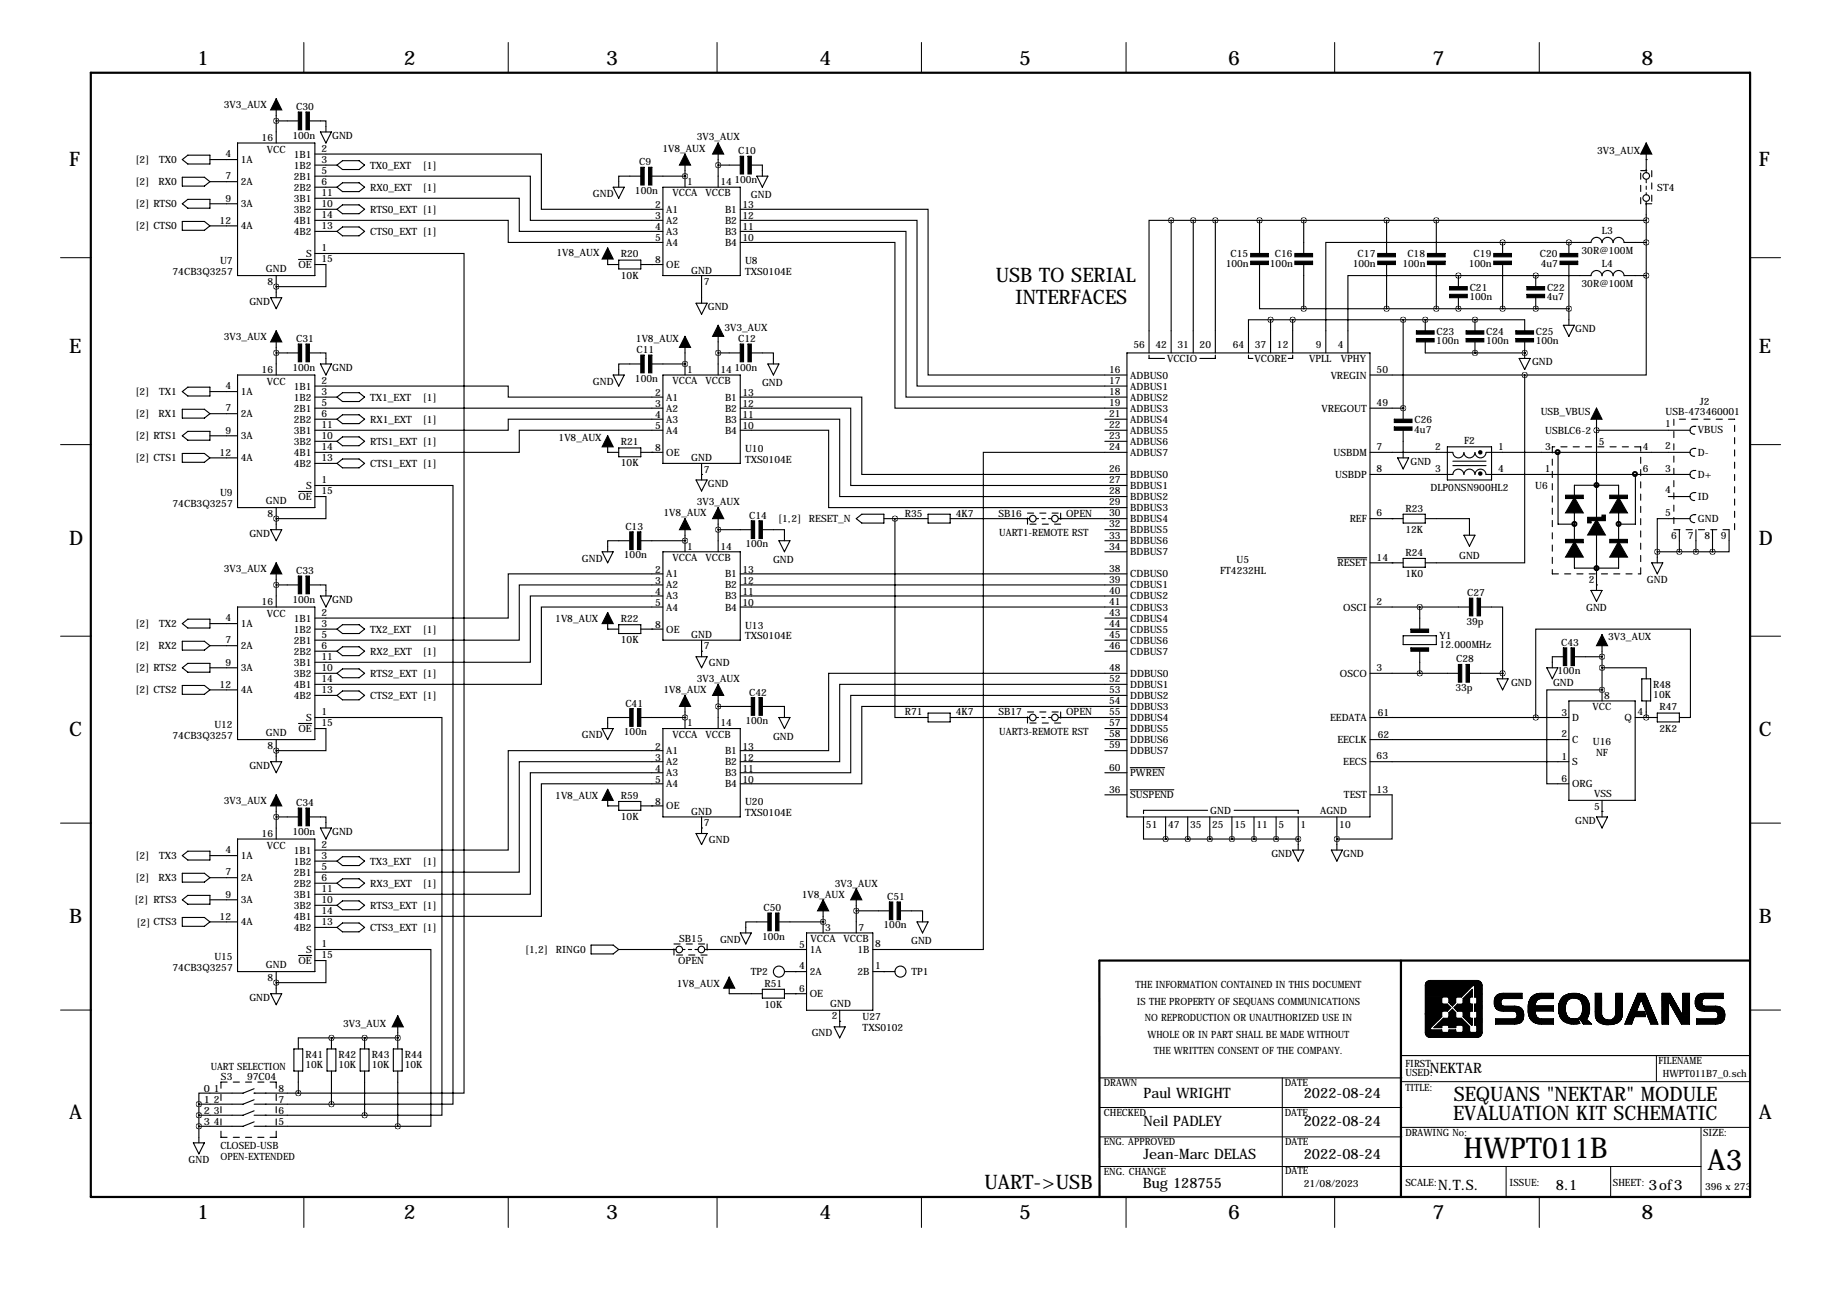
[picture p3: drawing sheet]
<svg xmlns="http://www.w3.org/2000/svg" width="419mm" height="297mm" viewBox="0 0 419 297" stroke-linecap="round" stroke-linejoin="round" font-family="sans-serif">
<defs><g id="words">
<g font-size="6.6">
<text x="336.5" y="266.3">HWPT011B</text>
<text x="392.6" y="269">A3</text>
</g>
<g font-size="4.6">
<text x="45.4" y="14.9">1</text>
<text x="92.9" y="14.9">2</text>
<text x="139.3" y="14.9">3</text>
<text x="188.4" y="14.9">4</text>
<text x="234.3" y="14.9">5</text>
<text x="282.3" y="14.9">6</text>
<text x="329.3" y="14.9">7</text>
<text x="377.3" y="14.9">8</text>
<text x="15.9" y="38.3">F</text>
<text x="404.4" y="38.3">F</text>
<text x="228.9" y="64.8">USB TO SERIAL</text>
<text x="233.4" y="69.9">INTERFACES</text>
<text x="15.9" y="81.2">E</text>
<text x="404.4" y="81.2">E</text>
<text x="15.9" y="125.2">D</text>
<text x="404.4" y="125.2">D</text>
<text x="15.9" y="169.2">C</text>
<text x="404.4" y="169.2">C</text>
<text x="15.9" y="212.3">B</text>
<text x="404.4" y="212.3">B</text>
<text x="15.9" y="257.2">A</text>
<text x="334.1" y="257.6">EVALUATION KIT SCHEMATIC</text>
<text x="334.2" y="253.1">SEQUANS &quot;NEKTAR&quot; MODULE</text>
<text x="404.4" y="257.2">A</text>
<text x="226.3" y="273.4">UART-&gt;USB</text>
<text x="45.4" y="280.2">1</text>
<text x="92.9" y="280.2">2</text>
<text x="139.3" y="280.2">3</text>
<text x="188.4" y="280.2">4</text>
<text x="234.3" y="280.2">5</text>
<text x="282.3" y="280.2">6</text>
<text x="329.3" y="280.2">7</text>
<text x="377.3" y="280.2">8</text>
</g>
<g font-size="3.3">
<text x="328.7" y="246.6">NEKTAR</text>
<text x="262.9" y="252.5">Paul WRIGHT</text>
<text x="299.7" y="252.5">2022-08-24</text>
<text x="262.9" y="258.8">Neil PADLEY</text>
<text x="299.7" y="258.8">2022-08-24</text>
<text x="262.9" y="266.4">Jean-Marc DELAS</text>
<text x="299.7" y="266.4">2022-08-24</text>
<text x="262.7" y="273.2">Bug 128755</text>
<text x="330.6" y="273.6">N.T.S.</text>
<text x="357.7" y="273.6">8.1</text>
<text x="379" y="273.6">3of3</text>
</g>
<g font-size="2.3">
<text x="51.5" y="24.8">3V3_AUX</text>
<text x="68.1" y="25.3">C30</text>
<text x="60.1" y="32.4">16</text>
<text x="61.3" y="35.2">VCC</text>
<text x="67.2" y="31.8">100n</text>
<text x="73.9" y="34.9">2</text>
<text x="76.4" y="32">GND</text>
<text x="152.3" y="34.9">1V8_AUX</text>
<text x="160.2" y="32.1">3V3_AUX</text>
<text x="169.7" y="35.5">C10</text>
<text x="367.2" y="35.4">3V3_AUX</text>
<text x="31.1" y="37.5">[2]</text>
<text x="36.6" y="37.5">TX0</text>
<text x="51.8" y="41.3">7</text>
<text x="51.8" y="36.2">4</text>
<text x="55.4" y="37.5">1A</text>
<text x="67.6" y="36.2">1B1</text>
<text x="67.6" y="38.8">1B2</text>
<text x="67.6" y="41.3">2B1</text>
<text x="73.9" y="37.5">3</text>
<text x="73.9" y="40">5</text>
<text x="85.1" y="38.8">TX0_EXT</text>
<text x="97.2" y="38.8">[1]</text>
<text x="147" y="38">C9</text>
<text x="31.1" y="47.7">[2] RTS0</text>
<text x="31.1" y="42.6">[2]</text>
<text x="36.5" y="42.6">RX0</text>
<text x="51.8" y="46.3">9</text>
<text x="55.4" y="47.7">3A</text>
<text x="55.4" y="42.6">2A</text>
<text x="67.6" y="43.8">2B2</text>
<text x="67.6" y="46.4">3B1</text>
<text x="73.9" y="42.5">6</text>
<text x="73.9" y="45.1">11</text>
<text x="73.9" y="47.6">10</text>
<text x="85.1" y="43.8">RX0_EXT</text>
<text x="97.2" y="43.8">[1]</text>
<text x="136.3" y="45.3">GND</text>
<text x="146" y="44.5">100n</text>
<text x="150.6" y="47.9">2</text>
<text x="154.6" y="45.1">VCCA</text>
<text x="158" y="42.5">1</text>
<text x="162.2" y="45.1">VCCB</text>
<text x="165.6" y="42.5">14</text>
<text x="168.8" y="42">100n</text>
<text x="170.7" y="47.9">13</text>
<text x="172.6" y="45.6">GND</text>
<text x="381" y="43.8">ST4</text>
<text x="31.1" y="52.7">[2] CTS0</text>
<text x="50.5" y="51.4">12</text>
<text x="55.4" y="52.7">4A</text>
<text x="67.6" y="48.9">3B2</text>
<text x="67.6" y="51.5">4B1</text>
<text x="73.9" y="50.2">14</text>
<text x="73.9" y="52.7">13</text>
<text x="85.1" y="48.9">RTS0_EXT [1]</text>
<text x="150.6" y="50.4">3</text>
<text x="150.6" y="52.9">4</text>
<text x="153.2" y="48.9">A1</text>
<text x="153.2" y="51.5">A2</text>
<text x="166.7" y="51.5">B2</text>
<text x="166.7" y="48.9">B1</text>
<text x="170.7" y="52.9">11</text>
<text x="170.7" y="50.4">12</text>
<text x="368.3" y="53.7">L3</text>
<text x="67.6" y="54">4B2</text>
<text x="70.4" y="59.1">S</text>
<text x="73.9" y="57.8">1</text>
<text x="85.1" y="54">CTS0_EXT [1]</text>
<text x="127.9" y="58.8">1V8_AUX</text>
<text x="142.7" y="59.2">R20</text>
<text x="150.6" y="55.5">5</text>
<text x="153.2" y="54">A3</text>
<text x="153.2" y="56.5">A4</text>
<text x="166.7" y="56.5">B4</text>
<text x="166.7" y="54">B3</text>
<text x="170.7" y="55.5">10</text>
<text x="282.9" y="59.2">C15</text>
<text x="293.1" y="59.2">C16</text>
<text x="312.1" y="59.2">C17</text>
<text x="323.5" y="59.2">C18</text>
<text x="338.8" y="59.2">C19</text>
<text x="354" y="59.2">C20</text>
<text x="363.6" y="58.4">30R@100M</text>
<text x="39.7" y="63.2">74CB3Q3257</text>
<text x="50.6" y="60.7">U7</text>
<text x="61.1" y="62.6">GND</text>
<text x="61.5" y="65.5">8</text>
<text x="68.6" y="61.6">OE</text>
<text x="73.9" y="60.3">15</text>
<text x="142.7" y="64.1">10K</text>
<text x="150.6" y="60.6">8</text>
<text x="153.2" y="61.6">OE</text>
<text x="158.9" y="62.9">GND</text>
<text x="161.8" y="65.5">7</text>
<text x="171.3" y="60.7">U8</text>
<text x="171.3" y="63.2">TXS0104E</text>
<text x="281.8" y="61.4">100n</text>
<text x="291.9" y="61.4">100n</text>
<text x="311" y="61.4">100n</text>
<text x="322.4" y="61.4">100n</text>
<text x="337.7" y="61.4">100n</text>
<text x="354.2" y="61.4">4u7</text>
<text x="363.6" y="66">30R@100M</text>
<text x="368.3" y="61.3">L4</text>
<text x="57.3" y="70.1">GND</text>
<text x="162.7" y="71.3">GND</text>
<text x="337.8" y="69">100n</text>
<text x="337.9" y="66.8">C21</text>
<text x="355.6" y="69">4u7</text>
<text x="355.7" y="66.8">C22</text>
<text x="166.5" y="76.1">3V3_AUX</text>
<text x="330.3" y="77">C23</text>
<text x="341.7" y="77">C24</text>
<text x="353.1" y="77">C25</text>
<text x="362.1" y="76.4">GND</text>
<text x="51.5" y="78.1">3V3_AUX</text>
<text x="68.1" y="78.6">C31</text>
<text x="146.2" y="78.6">1V8_AUX</text>
<text x="146.3" y="81.2">C11</text>
<text x="169.7" y="78.6">C12</text>
<text x="260.6" y="79.9">56</text>
<text x="265.6" y="79.9">42</text>
<text x="268.3" y="83.2">VCCIO</text>
<text x="270.7" y="79.9">31</text>
<text x="275.8" y="79.9">20</text>
<text x="283.4" y="79.9">64</text>
<text x="288.4" y="83.2">VCORE</text>
<text x="288.5" y="79.9">37</text>
<text x="293.6" y="79.9">12</text>
<text x="301" y="83.2">VPLL</text>
<text x="302.5" y="79.9">9</text>
<text x="307.6" y="79.9">4</text>
<text x="308.3" y="83.2">VPHY</text>
<text x="330.2" y="79.1">100n</text>
<text x="341.6" y="79.1">100n</text>
<text x="353.1" y="79.1">100n</text>
<text x="51.8" y="89.5">4</text>
<text x="60.1" y="85.7">16</text>
<text x="61.3" y="88.5">VCC</text>
<text x="67.2" y="85.2">100n</text>
<text x="67.6" y="89.6">1B1</text>
<text x="73.9" y="88.3">2</text>
<text x="76.4" y="85.3">GND</text>
<text x="136.3" y="88.5">GND</text>
<text x="146" y="87.7">100n</text>
<text x="154.6" y="88.3">VCCA</text>
<text x="158" y="85.7">1</text>
<text x="162.2" y="88.3">VCCB</text>
<text x="165.6" y="85.7">14</text>
<text x="168.8" y="85.2">100n</text>
<text x="175.2" y="88.8">GND</text>
<text x="255" y="88.3">17</text>
<text x="255" y="85.7">16</text>
<text x="259.8" y="89.6">ADBUS1</text>
<text x="259.8" y="87">ADBUS0</text>
<text x="305.9" y="87">VREGIN</text>
<text x="316.5" y="85.7">50</text>
<text x="352.2" y="84">GND</text>
<text x="31.1" y="90.8">[2]</text>
<text x="31.1" y="95.9">[2]</text>
<text x="36.5" y="95.9">RX1</text>
<text x="36.6" y="90.8">TX1</text>
<text x="51.8" y="94.6">7</text>
<text x="55.4" y="95.9">2A</text>
<text x="55.4" y="90.8">1A</text>
<text x="67.6" y="92.1">1B2</text>
<text x="67.6" y="94.6">2B1</text>
<text x="73.9" y="90.8">3</text>
<text x="73.9" y="93.3">5</text>
<text x="73.9" y="95.9">6</text>
<text x="85.1" y="92.1">TX1_EXT</text>
<text x="97.2" y="92.1">[1]</text>
<text x="150.6" y="91">2</text>
<text x="150.6" y="93.6">3</text>
<text x="153.2" y="92.1">A1</text>
<text x="153.2" y="94.6">A2</text>
<text x="166.7" y="94.6">B2</text>
<text x="166.7" y="92.1">B1</text>
<text x="170.7" y="93.6">12</text>
<text x="170.7" y="91">13</text>
<text x="255" y="95.9">21</text>
<text x="255" y="93.3">19</text>
<text x="255" y="90.8">18</text>
<text x="259.8" y="94.6">ADBUS3</text>
<text x="259.8" y="92.1">ADBUS2</text>
<text x="303.8" y="94.6">VREGOUT</text>
<text x="316.5" y="93.3">49</text>
<text x="354.2" y="95.4">USB_VBUS</text>
<text x="382.9" y="95.3">USB-473460001</text>
<text x="390.8" y="93.1">J2</text>
<text x="31.1" y="101">[2] RTS1</text>
<text x="51.8" y="99.7">9</text>
<text x="55.4" y="101">3A</text>
<text x="67.6" y="97.2">2B2</text>
<text x="67.6" y="99.7">3B1</text>
<text x="73.9" y="98.4">11</text>
<text x="73.9" y="101">10</text>
<text x="85.1" y="97.2">RX1_EXT</text>
<text x="97.2" y="97.2">[1]</text>
<text x="128.4" y="101.5">1V8_AUX</text>
<text x="150.6" y="96.1">4</text>
<text x="150.6" y="98.7">5</text>
<text x="153.2" y="97.2">A3</text>
<text x="153.2" y="99.7">A4</text>
<text x="166.7" y="99.7">B4</text>
<text x="166.7" y="97.2">B3</text>
<text x="170.7" y="98.7">10</text>
<text x="170.7" y="96.1">11</text>
<text x="255" y="101">23</text>
<text x="255" y="98.4">22</text>
<text x="259.8" y="99.7">ADBUS5</text>
<text x="259.8" y="97.2">ADBUS4</text>
<text x="325.1" y="99.5">4u7</text>
<text x="325.2" y="97.3">C26</text>
<text x="336.6" y="102">F2</text>
<text x="355.2" y="99.7">USBLC6-2</text>
<text x="382.8" y="98.2">1</text>
<text x="390.3" y="99.6">VBUS</text>
<text x="31.1" y="106.1">[2] CTS1</text>
<text x="50.5" y="104.8">12</text>
<text x="55.4" y="106.1">4A</text>
<text x="67.6" y="102.3">3B2</text>
<text x="67.6" y="104.8">4B1</text>
<text x="67.6" y="107.3">4B2</text>
<text x="73.9" y="103.5">14</text>
<text x="73.9" y="106">13</text>
<text x="85.1" y="102.3">RTS1_EXT [1]</text>
<text x="85.1" y="107.3">CTS1_EXT [1]</text>
<text x="142.7" y="102.4">R21</text>
<text x="142.7" y="107.2">10K</text>
<text x="150.6" y="103.7">8</text>
<text x="153.2" y="104.8">OE</text>
<text x="158.9" y="106.1">GND</text>
<text x="171.3" y="103.9">U10</text>
<text x="171.3" y="106.3">TXS0104E</text>
<text x="255" y="103.5">24</text>
<text x="259.8" y="104.8">ADBUS7</text>
<text x="259.8" y="102.3">ADBUS6</text>
<text x="306.6" y="104.8">USBDM</text>
<text x="316.5" y="103.5">7</text>
<text x="324.3" y="106.9">GND</text>
<text x="329.9" y="103.5">2</text>
<text x="344.4" y="103.5">1</text>
<text x="355.2" y="103.5">3</text>
<text x="367.5" y="102.2">5</text>
<text x="377.7" y="103.4">4</text>
<text x="382.8" y="103.3">2</text>
<text x="390.3" y="104.8">D-</text>
<text x="70.4" y="112.4">S</text>
<text x="73.9" y="111.1">1</text>
<text x="73.9" y="113.7">15</text>
<text x="161.8" y="108.7">7</text>
<text x="162.7" y="112">GND</text>
<text x="255" y="113.7">28</text>
<text x="255" y="111.1">27</text>
<text x="255" y="108.6">26</text>
<text x="259.8" y="112.4">BDBUS1</text>
<text x="259.8" y="109.9">BDBUS0</text>
<text x="307" y="109.9">USBDP</text>
<text x="316.5" y="108.6">8</text>
<text x="328.9" y="112.9">DLP0NSN900HL2</text>
<text x="329.9" y="108.6">3</text>
<text x="344.4" y="108.6">4</text>
<text x="353" y="112.4">U6</text>
<text x="355.1" y="108.6">1</text>
<text x="377.7" y="108.5">6</text>
<text x="382.8" y="108.5">3</text>
<text x="382.8" y="113.4">4</text>
<text x="390.3" y="109.9">D+</text>
<text x="39.7" y="116.5">74CB3Q3257</text>
<text x="50.6" y="114.1">U9</text>
<text x="61.1" y="116">GND</text>
<text x="61.5" y="118.8">8</text>
<text x="68.6" y="115">OE</text>
<text x="152.6" y="118.7">1V8_AUX</text>
<text x="160.2" y="116.2">3V3_AUX</text>
<text x="172.2" y="119.3">C14</text>
<text x="186" y="120">RESET_N</text>
<text x="208" y="118.8">R35</text>
<text x="219.7" y="118.8">4K7</text>
<text x="229.6" y="118.8">SB16</text>
<text x="245.1" y="118.8">OPEN</text>
<text x="255" y="118.7">30</text>
<text x="255" y="116.2">29</text>
<text x="259.8" y="117.5">BDBUS3</text>
<text x="259.8" y="115">BDBUS2</text>
<text x="316.5" y="118.7">6</text>
<text x="323.1" y="117.6">R23</text>
<text x="382.8" y="118.5">5</text>
<text x="390.3" y="115">ID</text>
<text x="57.3" y="123.4">GND</text>
<text x="143.8" y="121.8">C13</text>
<text x="171.4" y="125.8">100n</text>
<text x="178.9" y="120">[1,2]</text>
<text x="229.7" y="123.2">UART1-REMOTE RST</text>
<text x="255" y="123.8">33</text>
<text x="255" y="121.3">32</text>
<text x="259.8" y="125.1">BDBUS6</text>
<text x="259.8" y="122.6">BDBUS5</text>
<text x="259.8" y="120">BDBUS4</text>
<text x="310.3" y="120">REF</text>
<text x="323.1" y="122.5">12K</text>
<text x="384.2" y="124">6</text>
<text x="388" y="124">7</text>
<text x="390.3" y="120">GND</text>
<text x="391.8" y="124">8</text>
<text x="395.6" y="124">9</text>
<text x="51.5" y="131.4">3V3_AUX</text>
<text x="68.1" y="132">C33</text>
<text x="133.8" y="129.1">GND</text>
<text x="143.4" y="128.4">100n</text>
<text x="150.6" y="131.7">2</text>
<text x="154.6" y="128.9">VCCA</text>
<text x="158" y="126.4">1</text>
<text x="162.2" y="128.9">VCCB</text>
<text x="165.6" y="126.4">14</text>
<text x="170.7" y="131.7">13</text>
<text x="177.7" y="129.4">GND</text>
<text x="255" y="131.4">38</text>
<text x="255" y="126.4">34</text>
<text x="259.8" y="127.7">BDBUS7</text>
<text x="280.5" y="131.9">FT4232HL</text>
<text x="284.3" y="129.4">U5</text>
<text x="307.5" y="130.2">RESET</text>
<text x="316.5" y="128.9">14</text>
<text x="323.1" y="127.8">R24</text>
<text x="335.5" y="128.5">GND</text>
<text x="150.6" y="134.2">3</text>
<text x="150.6" y="136.8">4</text>
<text x="153.2" y="132.7">A1</text>
<text x="153.2" y="135.3">A2</text>
<text x="153.2" y="137.8">A3</text>
<text x="166.7" y="137.8">B3</text>
<text x="166.7" y="135.3">B2</text>
<text x="166.7" y="132.7">B1</text>
<text x="170.7" y="136.8">11</text>
<text x="170.7" y="134.2">12</text>
<text x="255" y="136.5">40</text>
<text x="255" y="134">39</text>
<text x="259.8" y="137.8">CDBUS2</text>
<text x="259.8" y="135.3">CDBUS1</text>
<text x="259.8" y="132.7">CDBUS0</text>
<text x="323.1" y="132.6">1K0</text>
<text x="337.3" y="137.1">C27</text>
<text x="365.3" y="134.1">2</text>
<text x="378.6" y="134.1">GND</text>
<text x="51.8" y="142.9">4</text>
<text x="60.1" y="139.1">16</text>
<text x="61.3" y="141.9">VCC</text>
<text x="67.2" y="138.5">100n</text>
<text x="67.6" y="142.9">1B1</text>
<text x="73.9" y="141.6">2</text>
<text x="76.4" y="138.6">GND</text>
<text x="127.7" y="143.1">1V8_AUX</text>
<text x="142.7" y="143">R22</text>
<text x="150.6" y="139.3">5</text>
<text x="153.2" y="140.4">A4</text>
<text x="166.7" y="140.4">B4</text>
<text x="170.7" y="139.3">10</text>
<text x="255" y="141.6">43</text>
<text x="255" y="139.1">41</text>
<text x="259.8" y="142.9">CDBUS4</text>
<text x="259.8" y="140.4">CDBUS3</text>
<text x="308.8" y="140.4">OSCI</text>
<text x="316.5" y="139.1">2</text>
<text x="337.1" y="143.6">39p</text>
<text x="364.7" y="140.4">GND</text>
<text x="31.1" y="144.2">[2]</text>
<text x="31.1" y="149.3">[2]</text>
<text x="36.5" y="149.3">RX2</text>
<text x="36.6" y="144.2">TX2</text>
<text x="51.8" y="147.9">7</text>
<text x="55.4" y="149.3">2A</text>
<text x="55.4" y="144.2">1A</text>
<text x="67.6" y="145.4">1B2</text>
<text x="67.6" y="148">2B1</text>
<text x="73.9" y="144.1">3</text>
<text x="73.9" y="146.7">5</text>
<text x="73.9" y="149.2">6</text>
<text x="85.1" y="145.4">TX2_EXT</text>
<text x="97.2" y="145.4">[1]</text>
<text x="142.7" y="147.9">10K</text>
<text x="150.6" y="144.4">8</text>
<text x="153.2" y="145.4">OE</text>
<text x="158.9" y="146.7">GND</text>
<text x="161.8" y="149.3">7</text>
<text x="171.3" y="144.5">U13</text>
<text x="171.3" y="147">TXS0104E</text>
<text x="255" y="149.2">46</text>
<text x="255" y="146.7">45</text>
<text x="255" y="144.1">44</text>
<text x="259.8" y="148">CDBUS6</text>
<text x="259.8" y="145.4">CDBUS5</text>
<text x="331" y="146.9">Y1</text>
<text x="331" y="149">12.000MHz</text>
<text x="358.9" y="148.5">C43</text>
<text x="369.7" y="147.2">3V3_AUX</text>
<text x="31.1" y="154.3">[2] RTS2</text>
<text x="51.8" y="153">9</text>
<text x="55.4" y="154.3">3A</text>
<text x="67.6" y="150.5">2B2</text>
<text x="67.6" y="153.1">3B1</text>
<text x="67.6" y="155.6">3B2</text>
<text x="73.9" y="151.8">11</text>
<text x="73.9" y="154.3">10</text>
<text x="85.1" y="150.5">RX2_EXT</text>
<text x="85.1" y="155.6">RTS2_EXT [1]</text>
<text x="97.2" y="150.5">[1]</text>
<text x="163" y="153.1">GND</text>
<text x="255" y="154.3">48</text>
<text x="259.8" y="155.6">DDBUS0</text>
<text x="259.8" y="150.5">CDBUS7</text>
<text x="308.1" y="155.6">OSCO</text>
<text x="316.5" y="154.3">3</text>
<text x="334.8" y="152.3">C28</text>
<text x="358.1" y="155">100n</text>
<text x="31.1" y="159.4">[2] CTS2</text>
<text x="50.5" y="158.1">12</text>
<text x="55.4" y="159.4">4A</text>
<text x="67.6" y="158.1">4B1</text>
<text x="67.6" y="160.7">4B2</text>
<text x="73.9" y="156.8">14</text>
<text x="73.9" y="159.4">13</text>
<text x="85.1" y="160.7">CTS2_EXT [1]</text>
<text x="152.6" y="159.4">1V8_AUX</text>
<text x="160.2" y="156.8">3V3_AUX</text>
<text x="172.2" y="159.9">C42</text>
<text x="255" y="161.9">54</text>
<text x="255" y="159.4">53</text>
<text x="255" y="156.8">52</text>
<text x="259.8" y="160.7">DDBUS2</text>
<text x="259.8" y="158.1">DDBUS1</text>
<text x="334.6" y="158.8">33p</text>
<text x="347.4" y="157.7">GND</text>
<text x="357" y="157.7">GND</text>
<text x="368.8" y="160.6">8</text>
<text x="380.1" y="158.1">R48</text>
<text x="380.1" y="160.5">10K</text>
<text x="49.3" y="167.4">U12</text>
<text x="70.4" y="165.8">S</text>
<text x="73.9" y="164.5">1</text>
<text x="73.9" y="167">15</text>
<text x="143.8" y="162.5">C41</text>
<text x="158" y="167">1</text>
<text x="165.6" y="167">14</text>
<text x="171.4" y="166.5">100n</text>
<text x="208" y="164.5">R71</text>
<text x="219.7" y="164.5">4K7</text>
<text x="229.6" y="164.5">SB17</text>
<text x="245.1" y="164.5">OPEN</text>
<text x="255" y="167">57</text>
<text x="255" y="164.5">55</text>
<text x="259.8" y="165.8">DDBUS4</text>
<text x="259.8" y="163.2">DDBUS3</text>
<text x="305.8" y="165.8">EEDATA</text>
<text x="316.7" y="164.6">61</text>
<text x="359" y="164.5">3</text>
<text x="361.4" y="165.8">D</text>
<text x="366.1" y="163.3">VCC</text>
<text x="373.5" y="165.8">Q</text>
<text x="376.4" y="164.4">4</text>
<text x="381.5" y="163.3">R47</text>
<text x="39.7" y="169.8">74CB3Q3257</text>
<text x="61.1" y="169.3">GND</text>
<text x="61.5" y="172.2">8</text>
<text x="68.6" y="168.3">OE</text>
<text x="133.8" y="169.8">GND</text>
<text x="143.4" y="169">100n</text>
<text x="150.6" y="172.3">2</text>
<text x="153.2" y="173.4">A1</text>
<text x="154.6" y="169.6">VCCA</text>
<text x="162.2" y="169.6">VCCB</text>
<text x="166.7" y="173.4">B1</text>
<text x="170.7" y="172.3">13</text>
<text x="177.7" y="170">GND</text>
<text x="229.7" y="168.9">UART3-REMOTE RST</text>
<text x="255" y="172.1">59</text>
<text x="255" y="169.5">58</text>
<text x="259.8" y="173.4">DDBUS7</text>
<text x="259.8" y="170.8">DDBUS6</text>
<text x="259.8" y="168.3">DDBUS5</text>
<text x="307.5" y="170.8">EECLK</text>
<text x="316.7" y="169.7">62</text>
<text x="359" y="169.5">2</text>
<text x="361.4" y="170.8">C</text>
<text x="366.2" y="171.3">U16</text>
<text x="366.9" y="173.8">NF</text>
<text x="381.5" y="168.2">2K2</text>
<text x="57.3" y="176.7">GND</text>
<text x="150.6" y="174.9">3</text>
<text x="150.6" y="177.4">4</text>
<text x="150.6" y="179.9">5</text>
<text x="153.2" y="175.9">A2</text>
<text x="153.2" y="178.5">A3</text>
<text x="166.7" y="178.5">B3</text>
<text x="166.7" y="175.9">B2</text>
<text x="170.7" y="179.9">10</text>
<text x="170.7" y="177.4">11</text>
<text x="170.7" y="174.9">12</text>
<text x="255" y="177.2">60</text>
<text x="259.8" y="178.5">PWREN</text>
<text x="308.8" y="175.9">EECS</text>
<text x="316.5" y="174.6">63</text>
<text x="359" y="174.7">1</text>
<text x="359" y="179.7">6</text>
<text x="361.4" y="175.9">S</text>
<text x="51.5" y="184.8">3V3_AUX</text>
<text x="68.1" y="185.3">C34</text>
<text x="127.7" y="183.8">1V8_AUX</text>
<text x="142.7" y="183.7">R59</text>
<text x="150.6" y="185">8</text>
<text x="153.2" y="181">A4</text>
<text x="166.7" y="181">B4</text>
<text x="171.3" y="185.2">U20</text>
<text x="255" y="182.2">36</text>
<text x="259.8" y="183.5">SUSPEND</text>
<text x="309" y="183.5">TEST</text>
<text x="316.5" y="182.2">13</text>
<text x="361.4" y="181">ORG</text>
<text x="366.5" y="183.3">VSS</text>
<text x="67.2" y="191.9">100n</text>
<text x="76.4" y="192">GND</text>
<text x="142.7" y="188.5">10K</text>
<text x="153.2" y="186.1">OE</text>
<text x="158.9" y="187.4">GND</text>
<text x="161.8" y="189.9">7</text>
<text x="171.3" y="187.6">TXS0104E</text>
<text x="263.4" y="190.3">51</text>
<text x="268.5" y="190.3">47</text>
<text x="273.6" y="190.3">35</text>
<text x="278.2" y="187.1">GND</text>
<text x="278.7" y="190.3">25</text>
<text x="283.8" y="190.3">15</text>
<text x="288.8" y="190.3">11</text>
<text x="293.9" y="190.3">5</text>
<text x="299" y="190.3">1</text>
<text x="303.5" y="187.1">AGND</text>
<text x="307.9" y="190.3">10</text>
<text x="362.1" y="189.4">GND</text>
<text x="366.5" y="186.1">5</text>
<text x="31.1" y="197.5">[2]</text>
<text x="36.6" y="197.5">TX3</text>
<text x="51.8" y="196.2">4</text>
<text x="55.4" y="197.5">1A</text>
<text x="60.1" y="192.4">16</text>
<text x="61.3" y="195.2">VCC</text>
<text x="67.6" y="196.2">1B1</text>
<text x="73.9" y="194.9">2</text>
<text x="73.9" y="197.5">3</text>
<text x="163" y="193.7">GND</text>
<text x="292.3" y="197.1">GND</text>
<text x="308.8" y="197.1">GND</text>
<text x="31.1" y="202.6">[2]</text>
<text x="36.5" y="202.6">RX3</text>
<text x="51.8" y="201.3">7</text>
<text x="55.4" y="202.6">2A</text>
<text x="67.6" y="198.8">1B2</text>
<text x="67.6" y="201.3">2B1</text>
<text x="67.6" y="203.9">2B2</text>
<text x="73.9" y="200">5</text>
<text x="73.9" y="202.6">6</text>
<text x="85.1" y="198.8">TX3_EXT</text>
<text x="85.1" y="203.9">RX3_EXT</text>
<text x="97.2" y="198.8">[1]</text>
<text x="97.2" y="203.9">[1]</text>
<text x="191.9" y="203.8">3V3_AUX</text>
<text x="30.9" y="207.6">[2] RTS3</text>
<text x="51.8" y="206.4">9</text>
<text x="55.4" y="207.7">3A</text>
<text x="67.6" y="206.4">3B1</text>
<text x="67.6" y="208.9">3B2</text>
<text x="73.9" y="205.1">11</text>
<text x="73.9" y="207.6">10</text>
<text x="85.1" y="208.9">RTS3_EXT [1]</text>
<text x="175.5" y="209.5">C50</text>
<text x="184.3" y="206.4">1V8_AUX</text>
<text x="204" y="206.9">C51</text>
<text x="31.3" y="212.8">[2] CTS3</text>
<text x="50.5" y="211.4">12</text>
<text x="55.4" y="212.8">4A</text>
<text x="67.6" y="211.5">4B1</text>
<text x="67.6" y="214">4B2</text>
<text x="73.9" y="210.2">14</text>
<text x="73.9" y="212.7">13</text>
<text x="85.1" y="214">CTS3_EXT [1]</text>
<text x="175.2" y="216">100n</text>
<text x="189.7" y="214">3</text>
<text x="197.4" y="214">7</text>
<text x="203.1" y="213.5">100n</text>
<text x="49.3" y="220.7">U15</text>
<text x="68.6" y="221.6">OE</text>
<text x="70.4" y="219.1">S</text>
<text x="73.9" y="217.8">1</text>
<text x="73.9" y="220.3">15</text>
<text x="120.7" y="219.2">[1,2]</text>
<text x="127.8" y="219.1">RING0</text>
<text x="155.9" y="221.6">OPEN</text>
<text x="156.2" y="216.5">SB15</text>
<text x="165.5" y="216.8">GND</text>
<text x="183.7" y="217.8">5</text>
<text x="186.2" y="219.1">1A</text>
<text x="186.3" y="216.6">VCCA</text>
<text x="194" y="216.6">VCCB</text>
<text x="197.2" y="219.1">1B</text>
<text x="201.2" y="217.7">8</text>
<text x="209.5" y="217">GND</text>
<text x="39.7" y="223.2">74CB3Q3257</text>
<text x="61.1" y="222.7">GND</text>
<text x="61.5" y="225.5">8</text>
<text x="155.6" y="226.9">1V8_AUX</text>
<text x="172.6" y="224.2">TP2</text>
<text x="175.8" y="226.8">R51</text>
<text x="183.7" y="222.9">4</text>
<text x="186.2" y="224.2">2A</text>
<text x="197.2" y="224.2">2B</text>
<text x="201.2" y="222.8">1</text>
<text x="209.5" y="224.2">TP1</text>
<text x="261.1" y="227.2">THE INFORMATION CONTAINED IN THIS DOCUMENT</text>
<text x="57.3" y="230.1">GND</text>
<text x="175.8" y="231.7">10K</text>
<text x="183.7" y="228">6</text>
<text x="186.2" y="229.3">OE</text>
<text x="190.9" y="231.6">GND</text>
<text x="261.4" y="231">IS THE PROPERTY OF SEQUANS COMMUNICATIONS</text>
<text x="78.9" y="236.1">3V3_AUX</text>
<text x="186.6" y="238.2">GND</text>
<text x="191.3" y="234.4">2</text>
<text x="198.3" y="234.6">U27</text>
<text x="198.3" y="237">TXS0102</text>
<text x="263.2" y="234.8">NO REPRODUCTION OR UNAUTHORIZED USE IN</text>
<text x="263.8" y="238.6">WHOLE OR IN PART SHALL BE MADE WITHOUT</text>
<text x="70.2" y="243.2">R41</text>
<text x="70.2" y="245.6">10K</text>
<text x="77.8" y="243.2">R42</text>
<text x="77.8" y="245.6">10K</text>
<text x="85.4" y="243.2">R43</text>
<text x="85.4" y="245.6">10K</text>
<text x="93.1" y="243.2">R44</text>
<text x="93.1" y="245.6">10K</text>
<text x="265.3" y="242.4">THE WRITTEN CONSENT OF THE COMPANY.</text>
<text x="323.1" y="245.2">FIRST</text>
<text x="381.3" y="244.6">FILENAME</text>
<text x="46.8" y="251.1">0</text>
<text x="48.5" y="246.1">UART SELECTION</text>
<text x="49.2" y="251">1</text>
<text x="50.8" y="248.3">S3</text>
<text x="56.8" y="248.3">97C04</text>
<text x="64" y="251">8</text>
<text x="253.7" y="249.6">DRAWN</text>
<text x="295.4" y="249.7">DATE</text>
<text x="323.1" y="247.3">USED:</text>
<text x="323.1" y="250.8">TITLE:</text>
<text x="382.3" y="247.5">HWPT011B7_0.sch</text>
<text x="46.8" y="253.7">1</text>
<text x="46.8" y="256.2">2</text>
<text x="49.2" y="253.5">2</text>
<text x="49.2" y="256">3</text>
<text x="64" y="256">6</text>
<text x="64" y="253.5">7</text>
<text x="253.7" y="256.5">CHECKED</text>
<text x="295.4" y="256.5">DATE</text>
<text x="46.8" y="258.7">3</text>
<text x="49.2" y="258.6">4</text>
<text x="64" y="258.6">5</text>
<text x="253.7" y="263.2">ENG. APPROVED</text>
<text x="295.5" y="263.2">DATE</text>
<text x="323.1" y="261.2">DRAWING No:</text>
<text x="391.6" y="261.2">SIZE:</text>
<text x="43.4" y="267.4">GND</text>
<text x="50.7" y="264.1">CLOSED-USB</text>
<text x="50.7" y="266.7">OPEN-EXTENDED</text>
<text x="295.5" y="269.9">DATE</text>
<text x="253.7" y="270.1">ENG. CHANGE</text>
<text x="299.7" y="273">21/08/2023</text>
<text x="323.1" y="272.7">SCALE:</text>
<text x="347.1" y="272.7">ISSUE:</text>
<text x="370.8" y="272.7">SHEET:</text>
<text x="392" y="273.6">396 x 273</text>
</g>
</g></defs>
<g fill="none" stroke="#000" stroke-width=".23">
<path d="M69.8 9.8v6.9M116.8 9.8v6.9M164.8 9.8v6.9M211.8 9.8v6.9M258.9 9.8v6.9M306.8 9.8v6.9M353.9 9.8v6.9M13.9 59.2h7M402.3 59.2h7M13.9 102.2h7M402.3 102.2h7M13.9 146.3h7"/>
<path d="M402.3 146.3h7M13.9 189.2h7M402.3 189.2h7M13.9 232.2h7M327.7 233h3.7M327.7 233.2h3.7M327.7 229.5h3.7M327.7 231.2h5.2l.2 .1h-5.4M327.7 232.4h3.9l-3.9 .1M327.7 228.6h8.8l-8.8 .1M327.7 228.8h8.6l-.1 .1h-8.5M327.7 229h8.3l-.1 .2h-2.9l1.7 .1v1.2l-.8 .8-.8-.8v-1.1h1.6"/>
<path d="M327.7 229.2h3.8l-3.8 .1M327.7 229.8h3.7M327.7 230h3.7M327.7 230.3h3.7M327.7 230.4h3.7M327.7 230.5h3.7M327.7 230.6h3.7M327.7 230.9h5M327.7 231.4h5.5l.1 .2h-5.6M327.7 231.7h5.7M327.7 231.9h5.4M327.7 232h5.3"/>
<path d="M327.7 232.2h5.2M327.7 232.3h5.1M327.7 232.8h3.7M327.7 233.3h3.7M327.7 229.4h3.7v1.4h-3.7M327.7 229.7h3.7M327.7 229.9h3.7M327.7 230.2h3.7M327.7 231.8h5.5M327.7 232.7h3.7M327.7 232.9h3.7M327.7 233.4h3.7"/>
<path d="M327.7 237.4a1.07 1.07 0 0 0 1.1 1M327.8 226.5h10.7l-.1 .2h-10.6l10.5 .1M327.9 225.9l.1-.1h12.4l-12.2-.1 11.7-.1v12.8l-11.7-.1h12l.2-.1h-12.4l-.1-.1h12.5l.1-.2-12.7-.1h12.8v-.1l-12.9-.1h13v-11.2h-13v-.1l12.9-.1h-12.9l.1-.2h12.8zM327.9 225.9l.9-.5h10.8a1.12 1.12 0 0 1 1.1 1.1v10.9a1.12 1.12 0 0 1-1.1 1.1h-10.8a1.12 1.12 0 0 1-1.1-1.1v-10.9zM328.8 236.2a.36 .36 0 0 0-.1 .4 .36 .36 0 0 0 .3 .2h2.4v.5l.3 .2M329 236h-1.2v.2h1.1l-1.1 .1v.1h.9l-.9 .1v.2h1l-1 .2h3.6M329.7 235.3h-1.9v.1h1.8l-1.8 .1v.2h1.6l-1.6 .1v.1h1.3M331.2 234.9h5.5l.1 .2-5.9 .1 6.2 .1h-6.3l-.2 .1 6.7 .1h-6.8l-.1 .2h1.1l-.1 .1M331.4 235.9l.3-.3h1.1l.4 .3h1.4l-1.4 .1M331.4 230.6l.3 .3h1l.7 .8M331.4 229.5l.3-.4 1.3 .1 .2 .3v.9M331.4 233.5h-3.6l3.6 .1-.1 .2h-3.5l3.4 .1-.1 .1h-3.3l3.1 .1-.1 .2h-3l2.9 .1-.1 .2h-2.8l2.6 .1-.1 .1h-2.5l2.3 .1-.1 .2h-2.2l2 .1"/>
<path d="M331.4 232.7v1l-2.6 2.6M331.4 235.8h-1.1l-.2 .1 1.2 .1h-1.4M331.4 235.8h6.2h-1.3l.1 .1M331.4 235.8v.4h-1.6M331.8 232.3l-.4 .3M331.8 232.4l-.3 .3v1l-2.6 2.6-.1 .3 .2 .2M332.7 230.8l.9 .9-.9 .8h-1M332.7 230.9l.1 .1h-5.1M332.8 235.7h.2l.1 .6h1.6l.1-.6M333.1 233.8h1.5l.3 .4M333.1 233.8l-.3 .3h-1l-2.2 2.2h1.9v-.6h.2M333.1 229.5l-.3-.3-1.3 .1v1.3l.2 .2"/>
<path d="M333.1 229.5h1.5M333.2 229.8h1.4M333.2 230h1.4M333.2 230.3h1.4M333.2 230.4h1.4M333.2 230.4l1.3 .1-1.1 .1 .1 .2h.8l-.7 .1 .4 .1-.1 .2M333.2 233h1.4M333.2 233.3h1.4M333.2 233.5h1.4M333.2 233.6h1.4M333.2 232.8l.7-.6 .7 .6v1M333.2 230.4l.7 .8"/>
<path d="M333.2 229.7h1.4M333.2 229.9h1.4M333.2 230.2h1.4M333.2 232.9h1.4M333.2 233.2h1.4M333.2 233.4h1.4M333.4 231.7l-.7 .7h-1M334.1 232.3l-.5 .1 .7 .1h-.8l-.2 .2 1.3 .1h-1.4l-.1 1.2-.3 .2h-.9l-2 2M334.4 231.7l.7 .7h2.9l-1.7 .1v1.2l2 2h.2v-1.6l-.6-.1v-.2v-1.1l.3-.3M334.4 231.7h4M334.5 231.6h3.9M334.6 236.9h-1.4v.1l1.4 .1h-1.4l-.2 .2 1.8 .1h-7l3.7-.1-.1-.2-3.6-.1h3.6"/>
<path d="M334.6 229.5v1l-.7 .7M334.6 235.9v.3M334.7 233.9h-1.6v-1.1l.8-.8 .8 .8v1.2l-1.8 .1h3l.1 .2-4.4 .1h4.5l.2 .2-4.9 .1h5l.1 .1h-5.2M334.7 232h3.7M334.7 235.7l-1.5 .1v.4h1.5M334.9 231.2h3.5M334.9 232.2h3.5M334.9 235.6h1.2l.3 .3M334.9 235.7l-.2 .2M334.9 234.2h1l1.9 1.8M334.9 237.4l-.2-.2-.1-.4h-1.4l-.1 .5-.3 .2M334.9 235.5l-.3 .4"/>
<path d="M334.9 229.1l-.3 .3M335 232.3h3.4M335 231h3.4M335.1 232.4h1M336.1 235.7l.2 .2v1.2l-.2 .2h-1.2h-.2v-.5h-1.6l-.1 .5h-.2h-1.1h-.2v-.5h-2.5M336.1 232.4l.3 .2M336.1 232.3l.4 .3M336.3 232.7h1.5M336.4 235.9v1.2h1.4l.1 .2h-1.6l-.2 .2 .3-.4M336.4 230.6l-.3 .3h-1l-.7 .8M336.4 229.8h1.4M336.4 230.3h1.4"/>
<path d="M336.4 230.4h1.4M336.4 230.5h1.4M336.4 232.8h1.4M336.4 233h1.4M336.4 233.3h1.4M336.4 233.5h1.4M336.4 233.6h1.4M336.4 232.7v1l2 1.9v-1.5h-1.5M336.4 236.2h1.4M336.4 236.3h1.4M336.4 236.8h1.4M336.4 229.9h1.4"/>
<path d="M336.4 232.9h1.4M336.4 233.2h1.4M336.4 233.4h1.4M336.4 235.9l1.4 .1M336.4 236h1.4M336.4 236.4h1.4l-1.4 .1M336.4 236.7h1.4M336.4 236.9h1.4M336.4 237h1.4M336.5 233.8h1.3a.41 .41 0 0 0 .6 .4M336.6 233.9h1.2l.1 .1h-1.1M337 234.3h1.4"/>
<path d="M337.1 234.4h1.3M337.3 234.6h1.1M337.4 234.7h1M337.4 227.6h-9.6v.2h9.5l-9.5 .1v.2h9.3l-9.3 .1v.1h9l-.1 .1h-9M337.4 228.7h1M337.5 234.8h.9M337.5 228.6h.9M337.6 234.9h.8M337.7 228.4h.7M337.7 227.4h-9.9v.1h9.7M337.8 228.3h.6M337.8 236l.1 1.2 .2 .2"/>
<path d="M337.8 229.4v1.2a.41 .41 0 0 0 .6 .3M337.8 229.5h-1.3l-.1 .2h1.4M337.8 230h-1.4v.2h1.4M337.8 232.7v1.1M338 235.3h.4M338.1 230.8l-.2-.2v-1.1v-.2l.6-.1v-1.8l-2.2 2.2v1.2h-1.2l-.8 .9 .7 .8h1.1M338.1 235.4h.3M338.1 226.9h-10.3l10.2 .1-.1 .2h-10.1l10 .1M338.1 229.1l-.3 .3M338.2 235.5h.2M338.4 230.9v1.5h-.4l-.2 .3M338.4 231.3l-3.7 .1h3.7"/>
<path d="M338.4 227.7l-2 1.9v1h1.4l.1 .2-1.7 .1 2.3-.1v1.7h-.4M338.4 228.8h-1.1l-.1 .1h1.2M338.4 229h-1.4l-.1 .2h1.1l-1.2 .1-.1 .1h1.1M338.4 227.6v1.5h-.3M338.4 231.8h-3.9l3.9 .1M338.4 235.1h-.7l.7 .1M338.4 227.8l-.3 .1h.3M338.4 228.1l-.5 .1h.5M338.5 226.6l-2.5 2.6h-1.1l-.2 .3M338.6 226.6h.2l.2 .2v2.4l.5 .1v.2v1.1l-.2 .2M339 226.8a.36 .36 0 0 0-.2-.3 .36 .36 0 0 0-.4 .1l-2.5 2.5h-1M339 229.1l.5 .1 .1 .3v1.3l-.6 .1v1.5h.3"/>
<path d="M339 235.6h.5l.1 .3v1.2l-.3 .4M339 228.4h1.7M339 228.7h1.7M339 228.8h1.7M339 228.9h1.7M339 229h1.7M339 231.7h1.7M339 231.9h1.7M339 232h1.7M339 232.2h1.7M339 232.3h1.7M339 234.7h1.7"/>
<path d="M339 234.8h1.7M339 234.9h1.7M339 235.2h1.7M339 235.3h1.7M339 235.4h1.7M339 235.5h1.7M339 226.9h1.7M339 227h1.7M339 227.2h1.7M339 227.3h1.7M339 227.4h1.7M339 227.5h1.7"/>
<path d="M339 227.6h1.7M339 227.8h1.7M339 227.9h1.7M339 228.1h1.7M339 228.2h1.7M339 228.3h1.7M339 228.6h1.7M339 231.6h1.7M339 231.8h1.7M339 234.6h1.7M339 235.1h1.7M339.3 232.4l.3 .2"/>
<path d="M339.3 232.3l.4 .3-.1 1.2-.1 .4h-.5v1.4l1.7 .1M339.3 230.9h.1M339.3 232.4h1.4M339.5 232.7v1.1v.2l-.5 .1v1.6h.5v.2v1.2l-.2 .2h-1.4v-1.3l-1.9-1.9h-1.1l-.2-.3M339.6 232.7h1.1M340.7 226.7h-1.7l-.1-.2h1.8a1.07 1.07 0 0 0-1.1-1h-10.8a1.07 1.07 0 0 0-1.1 1v10.9M340.7 229.5h-1.1v.2h1.1M340.7 231.3h-1.6l1.6 .1M340.7 232.5h-1.2l.1 .2M340.7 230.9l-1.7-.1v1.7h.3M340.7 229.3h-1.1v.1h1.1M340.7 229.8h-1.1v.1h1.1"/>
<path d="M340.7 230h-1.1v.2h1.1M340.7 230.3h-1.1l1.1 .1M340.7 230.5h-1.1l1.1 .1M340.7 231h-1.6l1.6 .2M340.7 232.8h-1.1v.1h1.1M340.7 233h-1.1v.2h1.1M340.7 233.3h-1.1v.1h1.1M340.7 233.5h-1.1l1.1 .1M340.7 233.8h-1.1l1.1 .1M340.7 234l-1.3 .1h1.3M340.7 234.3h-1.6l1.6 .1M340.7 236h-1.1v.2h1.1"/>
<path d="M340.7 237.4l-5.8 .1M340.7 226.8h-1.7v2.4h1.7M340.7 236.3h-1.1v.1h1.1M340.7 236.8h-1.1l1.1 .1M340.7 236.5h-1.1v.2h1.1M340.7 237h-1.1l1.1 .1M340.7 230.8l-1.3 .1M340.7 235.8h-1.2l.1 .1h1.1M340.7 237.3l-1.4 .1M340.7 237.4a1.07 1.07 0 0 1-1.1 1M343.5 230.3l.1 1M343.6 229.6l-.1 .6"/>
<path d="M343.6 231.3l.1 .1 5.5 .1h-5.4v.2l5.9 .1h-5.8l.1 .1 5.9 .1h-5.8l.2 .2M343.6 231.3l.7 .8M343.7 229.5l1.7 .1-.2 .2h-1.6l1.5 .1v.1h-1.5l1.4 .1v.6h-1.4v.2l1.6 .1h-1.6v.2l1.9 .1h-1.9M343.9 234.3v.1h6.2l-6.2 .1v.2h6.1l-6.1 .1v.1h5.9l-5.9 .1v.2h5.6l-5.6 .1v.1h4.9M344.1 228.8l1.2-.4h4.6v1.2l-6.2-.1zM344.3 232.2h5.7l.1 .1h-5.6l5.6 .1v.1M344.4 232.2l.9 .3 3.1 .1M345 228.4l4.9 .1h-5.2l-.3 .2 5.5 .1h-5.7l-.1 .1 5.8 .1-6 .1h6v.2l-6.2 .1h6.2v.1M345 230.3h-1.4l1.4 .1M345 230.5h-1.4l1.4 .1M345 230.6l.1 .2M345.1 230.9l.3 .3"/>
<path d="M345.1 230l-.1 .3M345.4 229.7l-.3 .3M345.4 231.2l3.1 .1 1 .4M345.7 229.6h-.3M348 232.5h.3M348.5 232.6l.2 .3M348.5 232.6h1.7v.2h-1.6l1.7 .1v.1h-1.6l1.6 .1v.2h-1.5M348.7 232.9l.1 .7h1.5v.2l-1.6 .1h1.6l-1.7 .1-.1 .1 1.7 .2M348.8 233.6l-.2 .4-.4 .2M348.8 233.4h1.5v.1h-1.5M349.5 231.6l.7 .9M350.1 232.5h-1.8l.2 .1"/>
<path d="M350.2 232.5l.1 1M350.2 234.3h-6.4v1.2h4.7l1-.4M350.2 234.3l-.7 .8M350.3 233.6l-.1 .7M351.3 231.3h5.8v1.2h-4.2a1.48 1.48 0 0 0 1.5 1.7M351.3 231.4h5.8M351.3 231.5h5.8M351.3 231.7h5.8M351.3 231.8h5.8v.1h-5.8M351.3 232h5.8v.2h-5.8M351.3 232.3h5.8M351.3 232.4h5.8"/>
<path d="M351.3 232.5l.4 1.5M351.7 234h1.8l.3 .1h-2.1l.1 .2h5.3v1.2h-2.7M351.7 229.8l-.3 1.1-.1 1.6 1.6 .1h-1.6v.2l1.7 .1h-1.7l.1 .1 1.6 .1h-1.6v.2l1.7 .1h-1.6v.1l1.7 .1h-1.7l.1 .2 1.8 .1-1.7 .1M351.7 234a2.66 2.66 0 0 0 2.7 1.5M352.7 228.8l-1 1M353.1 230.3l-.1 .9M353.1 230.3h-1.6l1.6 .1v.1h-1.7l1.6 .2h-1.6v.2l1.6 .1h-1.7v.2l1.6 .1M353.5 235.4h3.6M353.6 229.8h-1.9l1.7 .1-.1 .1-1.7 .1h1.6l-.1 .2M353.6 229.8l-.5 .5M354.4 228.4h-.7l-1 .3M354.4 229.6l-.8 .2"/>
<path d="M354.4 228.4h2.7v1.1l-5.3 .1h2.2l-.4 .2M357.1 228.4l-3.6 .1M357.1 228.5h-3.8l-.3 .2h4.1M357.1 228.8h-4.4l-.2 .1h4.6M357.1 229l-4.9 .1h4.9M357.1 229.3l-5.2 .1h5.2M357.1 234.4h-5.2l5.2 .1M357.1 234.7h-5l5 .1M357.1 234.9h-4.6l4.6 .1M357.1 235.2h-4.2l4.2 .1M358.3 231.9l.3 1.7M358.3 231.9h1.6l-1.6 .1v.2l1.6 .1h-1.6l1.6 .1v.1l-1.6 .1h1.6l.1 .2h-1.7l1.7 .1"/>
<path d="M358.6 233.6l.8 1.2M358.6 230.1l-.3 1.7M358.6 230.1h1.7l-.1 .2-1.7 .1h1.6v.1l-1.7 .1 1.6 .1h-1.6v.2h1.6M358.6 233.6h1.7M359.5 229l-.8 1.1M359.5 234.8l1.1 .5M359.5 229l-.1 .1h5l.1 .2-5.4 .1h5.5l.1 .1h-2.4l2.5 .1 .1 .2h-1.9l1.9 .1 .1 .1h-1.6l1.6 .1 .2 .2h-1.7l1.7 .1 .1 .1h-1.6l1.6 .2h-1.6l.1 .2M359.5 229h4.7M359.9 231.9l.1 1M360 230.9l-1.6 .1-.1 .2h1.6l-1.6 .1v.1l1.6 .1h-1.6v.2l1.6 .1h-1.6v.1M360 232.9v.1h-1.6l1.6 .1 .1 .2h-1.6l1.7 .1v.1l-1.6 .1M360 230.9l-.1 .9"/>
<path d="M360 232.9l.3 .7M360.3 233.6l.7 .6M360.3 233.6l.1 .2h-1.8l2.2 .2h-2l.1 .1h2.1M360.3 230.1l-.3 .7M360.6 228.5h2.5M360.6 228.5l-.4 .2 3.6 .1h-3.8l-.3 .1 4.5 .1M360.6 235.3l1.2 .2M360.7 228.5l-1.2 .5M361 228.5h2.1M361 229.6l-.7 .5M361 234.1l.7 .2M361 234.1h1.7"/>
<path d="M361.1 229.6a2.33 2.33 0 0 1 2.4 .5M361.4 229.5h-2.4l-.1 .1h2l-.2 .2h-1.9l1.7 .1-.1 .1-1.8 .1M361.7 234.3l-.2 .1h.2M361.8 228.4l-1.2 .1M361.9 228.4l1.2 .1M362.7 234.1l-3.7 .2 .1 .1h3.7l-3.6 .1 .2 .2h3.5l.1 .1h-3.5l.1 .1h3.4l-3.1 .1 .3 .2h2.9l-2.6 .1 2.1 .1M362.7 234.1l-.5 .3M362.7 234.1l.4 1.2M363 234l1.1 1.5h1.8l-1.2-1.2M363.1 235.3l-1.2 .2M363.1 228.5l1.1 .5M363.4 233.6l-.4 .4"/>
<path d="M363.4 233.6h1.7M363.4 230.2l.3 .7M363.7 232.9l-.3 .7M363.7 230.9l.1 1M363.8 230.9h1.5l-1.5 .1v.2l1.6 .1h-1.6v.1h1.6l-1.6 .1v.2h1.6l-1.6 .1v.1M363.8 232.9h1.5v.1h-1.6l1.6 .1v.2h-1.7l1.6 .1v.1l-1.8 .1M363.8 231.9l-.1 1M363.8 231.9h1.6l-1.6 .1v.2h1.6l-1.6 .2h1.6v.1l-1.6 .1h1.6v.2l-1.6 .1M364.3 229.1a3.5 3.5 0 0 1 1.2 2.8M364.7 234.3h-1.5l.1 .1 1.6 .1h-1.5l.1 .2 1.7 .1h-1.6l.1 .1 1.7 .1h-1.6v.2l1.9 .1h-1.8l.1 .1h1.8M365.1 233.6l-.1 .2-1.9 .1h1.9l-.1 .1h-1.9l.1 .1h1.7l-.1 .2M365.1 233.6l-.4 .7"/>
<path d="M365.5 232l-.4 1.6M366.8 228.4h1.3l-1.3 .1v.2h1.3l-1.3 .1v.1h1.3l-1.3 .1 1.3 .1v.2l-1.3 .1h1.4M366.8 233.7a1.88 1.88 0 0 0 .9 1.3M367.7 235.1l1.2 .5h.9M368.2 229.5h-1.4l1.4 .1M368.2 231.3h-1.4v.1h1.4M368.2 232.5h-1.4l1.4 .1M368.2 229.8h-1.4l1.4 .1M368.2 230h-1.4l1.4 .1M368.2 230.3h-1.4l1.4 .1M368.2 230.5h-1.4l1.4 .1M368.2 230.7h-1.4v.2h1.4"/>
<path d="M368.2 231h-1.4v.2h1.4M368.2 231.5h-1.4v.2h1.4M368.2 231.8h-1.4v.1h1.4M368.2 232h-1.4v.2h1.4M368.2 232.3h-1.4l1.4 .1M368.2 232.8h-1.4l1.4 .1M368.2 232.9l.1 .7M368.3 233.6h-1.5l1.4-.1v-.1h-1.4l1.4-.1v-.2h-1.4l1.4-.1v-4.6h-1.5l.1 5.3M368.3 233.6l.1 .2h-1.6l1.8 .2h-1.7v.1l2 .2h-1.9v.1l2.6 .1M368.3 233.6l.7 .7 .9 .2M370.7 234.3l.5-.5 .3-.9h1.4v.1h-1.4l1.4 .1v.2l-1.5 .1h1.5v.1l-1.6 .1h1.6v.2l-1.7 .1 1.6 .1h-1.7l-.1 .1 1.7 .2h-1.9l-.2 .1h2.1l-.1 .1h-5.5l.1 .2h5.3l-5.2 .1 .1 .1h4.8l-4.6 .1 .2 .2h4.1l-3.8 .1 .4 .1h2.6l-2.4 .1M370.7 234.4l-.8 .1"/>
<path d="M371.5 229.5h1.4M371.5 231.3h1.4M371.5 232.5h1.4M371.5 232.8h1.4v-4.4h-1.4v4.5M371.5 228.4h1.4M371.5 228.5h1.4M371.5 228.7h1.4M371.5 228.8h1.4M371.5 228.9h1.4M371.5 229h1.4M371.5 229.1h1.4M371.5 229.3h1.4"/>
<path d="M371.5 229.4h1.4M371.5 229.6h1.4M371.5 229.8h1.4M371.5 229.9h1.4M371.5 230h1.4M371.5 230.1h1.4M371.5 230.3h1.4M371.5 230.4h1.4M371.5 230.5h1.4M371.5 230.6h1.4M371.5 230.7h1.4M371.5 230.9h1.4"/>
<path d="M371.5 231h1.4M371.5 231.2h1.4M371.5 231.4h1.4M371.5 231.5h1.4M371.5 231.7h1.4M371.5 231.8h1.4M371.5 231.9h1.4M371.5 232h1.4M371.5 232.2h1.4M371.5 232.3h1.4M371.5 232.4h1.4M371.5 232.6h1.4"/>
<path d="M372.9 233.7a2.52 2.52 0 0 1-3.1 1.9M372.9 232.7v1M376.3 232.5v.1M377.2 229.8l-1.3 .1v.1h1.2l-1.3 .1v.2h1.2l-1.3 .1-.1 .1 1.3 .1-1.3 .1h1.2v.2l-1.4 .1h1.4l-.1 .2-1.4 .1h1.4l-.1 .1-1.4 .1h1.4l-.1 .2-1.4 .1h1.4l-.1 .1-1.4 .1h1.4v.2h-1.5l1.4 .2h-1.4l-.1 .1h3.3l.2 1.2h-2.6l-.6 1.8h-1.6l3-7.1h1.7l3 7.1h-1.7l-2.2-5.8-1.1 2.8M378.1 232.6h-3.3l-.1 .2 3.5 .1h-3.6l-.1 .1 3.7 .1h-3.7v.2l3.7 .1h-3.8l-.1 .1 4 .1h-4l-.1 .2h1.5l-1.6 .2h1.5v.1l-1.6 .2h1.5v.1l-1.6 .1h1.5v.2l-1.6 .1h1.5v.1h-1.5l1.4 .1v.2l-1.6 .1h1.6l-.1 .1h-1.5M378.2 228.4h-1.6l1.6 .1 .1 .2-1.9 .1h1.9l.1 .1-2.1 .1 2.2 .1h-2.3v.2l2.4 .1h-2.5v.1l2.6 .1h-2.7v.2l2.8 .1h-1.5l.1 .1h1.5l-1.5 .1 .1 .2h1.5l-1.4 .1v.1h1.5l-1.5 .1 1.6 .1v.2h-1.5l1.6 .1v.2h-1.4l1.5 .1v.1h-1.4l1.5 .1v.2l-1.4 .1h1.5v.1l-1.4 .1h1.5v.2l-1.4 .1 1.5 .1h-1.4v.1h1.5l-1.4 .1v.2l1.6 .1h-1.5v.1l1.6 .1h-1.6l.1 .2h1.5l-1.5 .1 .1 .1 1.6 .1h-1.6l.1 .2 1.6 .1-1.5 .1h1.5l.1 .1h-1.6l1.6 .2 .1 .1h-1.6l1.6 .1 .1 .2-1.5 .1h1.5l.1 .1-1.5 .1h1.5l.1 .2-1.5 .1h1.6v.1h-1.6M382.1 229.5l2.6 .1h-2.6M382.1 231.3h1.5M382.1 228.4h1.8l3 5.2v-5.2h1.5v7.1h-1.8l-3-5.3v5.3h-1.5zM382.1 234.3h1.5M382.1 232.5h1.5M382.1 228.4h1.8"/>
<path d="M382.1 228.5h1.9v.2h-1.9M382.1 228.8h2l.1 .1h-2.1M382.1 229l2.3 .1h-2.3M382.1 229.3l2.4 .1h-2.4M382.1 229.8l2.7 .1h-2.7M382.1 230l2.8 .1h-2.8M382.1 230.3h1.5M382.1 230.4h1.5M382.1 230.5h1.5M382.1 230.6h1.5M382.1 230.7h1.5M382.1 230.9h1.5"/>
<path d="M382.1 231h1.5M382.1 231.2h1.5M382.1 231.4h1.5M382.1 231.5h1.5M382.1 231.7h1.5M382.1 231.8h1.5M382.1 231.9h1.5M382.1 232h1.5M382.1 232.2h1.5M382.1 232.3h1.5M382.1 232.4h1.5M382.1 232.6h1.5"/>
<path d="M382.1 232.8h1.5M382.1 232.9h1.5M382.1 233h1.5M382.1 233.1h1.5M382.1 233.3h1.5M382.1 233.4h1.5M382.1 233.5h1.5M382.1 233.6h1.5M382.1 233.8h1.5M382.1 233.9h1.5M382.1 234h1.5M382.1 234.1h1.5"/>
<path d="M382.1 234.4h1.5M382.1 234.5h1.5M382.1 234.7h1.5M382.1 234.8h1.5M382.1 234.9h1.5M382.1 235h1.5M382.1 235.2h1.5M382.1 235.3h1.5M382.1 235.4h1.5M383.7 230.3l1.4 .1h-1.4l.1 .1h1.3l.1 .1h-1.3l1.4 .1 .1 .2h-1.4l1.4 .1 .1 .2h-1.4l1.4 .1 .1 .1h-1.3l1.4 .1 .1 .2h-1.3l1.3 .1 .1 .1h-1.3l1.4 .1v.2h-1.3l.1 .1 1.4 .1h-1.3l.1 .1 1.3 .1h-1.3l.1 .2 1.4 .1h-1.4l.1 .1 1.4 .1h-1.3l.1 .2 1.3 .1h-1.3l.1 .1h2.9l-2.8 .1v.2h2.8l-2.7 .1 2.7 .1v.1h-2.5l2.5 .2v.1h-2.4l2.4 .1v.2h-2.3l2.3 .1v.1h-2.1l2.1 .1v.2h-2l2 .1v.1h-1.8M386.9 229.5h1.5l-1.5 .1M386.9 231.3h1.5v.1h-1.5"/>
<path d="M386.9 232.5h1.5l-1.5 .1M386.9 228.4h1.5M386.9 228.5h1.5v.2h-1.5M386.9 228.8h1.5v.1h-1.5M386.9 229h1.5l-1.5 .1M386.9 229.3h1.5l-1.5 .1M386.9 229.8h1.5l-1.5 .1M386.9 230h1.5l-1.5 .1M386.9 230.3h1.5l-1.5 .1M386.9 230.5h1.5l-1.5 .1M386.9 230.7h1.5v.2h-1.5M386.9 231h1.5v.2h-1.5"/>
<path d="M386.9 231.5h1.5v.2h-1.5M386.9 231.8h1.5v.1h-1.5M386.9 232h1.5v.2h-1.5M386.9 232.3h1.5l-1.5 .1M386.9 232.8h1.5l-1.5 .1M386.9 233h1.5l-1.5 .1M386.9 233.3h1.5l-1.5 .1M389.7 230.6l.1 .7M389.7 230.4h1.5v.1h-1.5M389.8 231.3l.1 .1 5.6 .1h-5.5v.2h5.7M389.9 231.3l.7 .8M390.1 234.3v.1h6.2l-6.2 .1v.2h6.1l-6.1 .1v.1h5.9l-5.9 .1v.2h5.6l-5.6 .1v.1h5"/>
<path d="M390.6 232.2l.9 .3h2.9M391.3 228.4h4.8M391.3 230.6v.2M391.3 230.8l.3 .4M391.3 230v.3h-1.6v.3h1.6M391.6 229.6l-.3 .4M391.6 229.6h-1.8h6.3v-1.2h-4.2a1.84 1.84 0 0 0-2.2 1.8M391.6 229.6l-.1 .2h-1.7l1.6 .1-.1 .1h-1.6l1.6 .1v.6h-1.6v.2h1.6l.1 .1h-1.6v.2l1.9 .1h-1.9M391.6 231.2l2.8 .1M391.9 229.6h-.3M394.2 232.5h.5M394.4 232.5l.5 .4 .1 .6"/>
<path d="M394.4 231.3l1.3 .4M394.6 234.1l-.3 .1M395 233.6l-.4 .5M395.7 231.7l.2 .1h-5.8l.1 .1h5.8l.1 .1h-5.8l.3 .2h5.6l-5.4 .1 5.5 .1v.1h-1.8l1.9 .1v.2h-1.6l1.7 .1v.1h-1.5l1.5 .1v.2h-1.5l1.5 .1v.1h-1.5l1.5 .1v.2l-1.6 .1 1.5 .1h-1.6l-.1 .1 1.7 .2M395.7 235.1l-1.3 .4M395.7 231.6l.7 .9M396.1 228.5h-5.2l-.2 .2h5.4M396.1 228.8h-5.7l-.1 .1h5.8M396.1 229l-6 .1h6M396.1 229.3l-6.2 .1h6.2M396.4 232.5l.1 .7M396.4 234.3h-6.4v1.2h4.4"/>
<path d="M396.4 234.3l-.6 .8M396.5 233.6l-.1 .7M396.5 233.2v.3M402.3 232.2h7M252.8 254.6h69.5M294.8 247.8v27.4M322.3 248.7h80M322.3 259.2h80M380.8 242.7v6M391.1 259.2v16M69.8 275.2v7M116.8 275.2v7"/>
<path d="M164.8 275.2v7M211.8 275.2v7M252.8 268.2h138.3M252.8 261.4h69.5M258.9 275.2v7M306.8 275.2v7M346.3 268.2v7M353.9 275.2v7M370.3 268.2v7"/>
</g>
<g fill="none" stroke="#000" stroke-width=".25">
<path d="M41.9 36.7l1.3-1h5.1v2h-5.1zM48.3 36.7h6.3M54.6 32.9h17.8v30.5h-17.8zM63.5 22.7v10.2M63.5 27.8h5.1M71.1 27.8h3.8v2.5M72.4 35.4h52.1v12.7h27.9M72.4 38h5.1M73.7 30.3h2.5l-1.3 2.6zM77.5 38l1.2-1.1h3.8l1.3 1.1-1.3 1h-3.8zM157.5 35.4v7.6M165.1 38h5.1"/>
<path d="M165.1 32.9v10.1M172.7 38h2.6v2.5M378.5 36.7h.1M378.5 32.9v6.8M41.9 46.8l1.3-1h5.1v2.1h-5.1zM41.9 40.8h5.1l1.3 1-1.3 1h-5.1zM41.9 50.9h5.1l1.3 1-1.3 1h-5.1zM48.3 51.9h6.3M48.3 46.8h6.3M48.3 41.8h6.3M68.6 59.7h3.1M72.4 40.5h49.5v10.2h30.5"/>
<path d="M72.4 45.6h47v7.6h33M72.4 50.7h44.4v5h35.6M72.4 58.3h34.3v193h-38.1M72.4 43h5.1M72.4 48.1h5.1M72.4 53.2h5.1M77.5 43l1.2-1h3.8l1.3 1-1.3 1.1h-3.8zM77.5 48.1l1.2-1h3.8l1.3 1-1.3 1h-3.8zM77.5 53.2l1.2-1h3.8l1.3 1-1.3 1h-3.8zM139.7 57v3.8M141 43h2.5l-1.3 2.6zM142.2 59.8h5.1v2h-5.1z"/>
<path d="M147.3 40.5h-5.1v2.5M149.9 40.5h7.6M152.4 43h17.8v20.4h-17.8zM157.5 40.5h.1M170.2 48.1h43.2v38.1h45.7M170.2 50.7h40.6v38.1h48.3M170.2 53.2h38.1v38.1h50.8M170.2 55.7h35.5v38.1h53.4M174 40.5h2.5l-1.2 2.5zM269.2 50.7h-5v30.4M269.2 50.7v30.4M269.2 50.7h109.3"/>
<path d="M274.3 50.7v30.4M279.4 50.7v30.4M289.6 50.7v7.6M299.7 50.7v7.6M318.8 50.7v7.6M330.2 50.7v7.6M345.4 55.7l20.4 .1a1.27 1.27 0 0 1 1.2-1.2 1.27 1.27 0 0 1 1.3 1.2M345.4 55.7h.1M345.4 55.7h-40.6v25.4M345.4 55.7v2.6M360.7 55.7h.1M360.7 55.7v2.6"/>
<path d="M368.3 55.8a1.27 1.27 0 0 1 1.3-1.2 1.27 1.27 0 0 1 1.2 1.2M370.8 55.8a1.27 1.27 0 0 1 1.3-1.2 1.27 1.27 0 0 1 1.3 1.2M373.4 55.7h5.1M378.5 41.3v.7M378.5 42.8v.7M378.5 44.3v.5M378.5 46.3v17.1M62.2 68.4h2.6l-1.3 2.6zM63.5 65.9h.1M63.5 63.4v5M63.5 76.1v10.1M72.4 60.8h2.5v5.1h-11.4"/>
<path d="M139.7 60.8h.1M139.7 60.8h2.5M147.3 60.8h5.1M149.9 60.8h.1M157.5 77.3v8.9M160 69.7h2.6l-1.3 2.5zM161.3 63.4v6.3M165.1 74.8v11.4M289.6 60.8v10.2h10.1M292.1 73.5h-5.1v7.6M292.1 73.5v7.6M292.1 73.5h58.4v2.6"/>
<path d="M297.2 73.5v7.6M299.7 60.8v10.2M299.7 71h61M318.8 60.8v10.2M322.6 73.5v22.9M327.7 73.5h.1M327.7 78.6v2.5h22.8M327.7 73.5v2.6M330.2 60.8v10.2M335.3 71h.1M335.3 63.4h.1M335.3 63.4h-25.4v17.7"/>
<path d="M335.3 63.4h30.5M335.3 63.4v2.5M335.3 68.4v2.6M339.1 73.5h.1M339.1 73.5v2.6M339.1 78.6v2.5M345.4 60.8v10.2M350.5 78.6v3.8M353.1 71h.1M353.1 63.4h.1M353.1 63.4v2.5M353.1 68.4v2.6"/>
<path d="M359.4 74.8h2.5l-1.2 2.5zM360.7 60.8v14M365.8 63.4a1.27 1.27 0 0 1 1.2-1.2 1.27 1.27 0 0 1 1.3 1.2 1.27 1.27 0 0 1 1.3-1.2 1.27 1.27 0 0 1 1.2 1.2 1.27 1.27 0 0 1 1.3-1.2 1.27 1.27 0 0 1 1.3 1.2M373.4 63.4h5.1M378.5 63.4v22.8h-28M41.9 90l1.3-1h5.1v2h-5.1zM41.9 94.1h5.1l1.3 1-1.3 1h-5.1zM48.3 95.1h6.3M48.3 90h6.3M54.6 86.2h17.8v30.5h-17.8zM63.5 81.1h5.1M71.1 81.1h3.8v2.6"/>
<path d="M72.4 88.8h44.4v2.5h35.6M72.4 93.8h80M72.4 96.4h5.1M72.4 91.3h5.1M73.7 83.7h2.5l-1.3 2.5zM77.5 91.3l1.2-1h3.8l1.3 1-1.3 1h-3.8zM77.5 96.4l1.2-1h3.8l1.3 1-1.3 1h-3.8zM141 86.2h2.5l-1.3 2.6zM147.3 83.7h-5.1v2.5M149.9 83.7h7.6M152.4 96.4h-35.6v2.5h-44.4M152.4 98.9h-33v5.1h-47"/>
<path d="M152.4 86.2h17.8v20.3h-17.8zM157.5 83.7h.1M165.1 81.1h5.1M170.2 91.3h27.9v17.8h61M170.2 93.8h25.4v17.8h63.5M170.2 96.4h22.8v17.8h66.1M170.2 98.9h20.3v17.8h68.6M172.7 81.1h5.1v2.6M176.5 83.7h2.6l-1.3 2.5zM254 98.9h5.1M254 96.4h5.1M259.1 81.1h55.9v106.7h-55.9z"/>
<path d="M264.2 81.6v.8h3.5M279.4 81.6v.8h-3.6M287 81.6v.8h1M297.2 81.6v.8h-1M315 86.2h35.5M315 93.8h7.6M322.6 93.8h.1M322.6 98.9v6.4M339.1 81.1h.1M349.2 82.4h2.6l-1.3 2.5zM350.5 81.1h.1M350.5 86.2v43.2h-22.8"/>
<path d="M367 98.9h21.6M367 93.8v41.9M389.6 98a.91 .91 0 0 0-1.1 .9 .91 .91 0 0 0 1.1 .9M389.6 98h.1M41.9 100.2l1.3-1h5.1v2h-5.1zM41.9 104.3h5.1l1.3 1-1.3 1h-5.1zM48.3 105.3h6.3M48.3 100.2h6.3M63.5 119.2h.1M63.5 116.7v5.1M68.6 113h3.1M72.4 114.2h2.5v5h-11.4"/>
<path d="M72.4 111.6h31.7v142.3h-27.9M72.4 101.5h5.1M72.4 106.5h5.1M77.5 101.5l1.2-1.1h3.8l1.3 1.1-1.3 1h-3.8zM77.5 106.5l1.2-1h3.8l1.3 1-1.3 1.1h-3.8zM139.7 104h.1M139.7 104h2.5M139.7 100.2v3.8M142.2 103h5.1v2h-5.1zM147.3 104h5.1M149.9 104h.1M157.5 119.2v7.7"/>
<path d="M160 110.3h2.6l-1.3 2.6zM161.3 109.1h.1M161.3 106.5v3.8M165.1 116.7v10.2M196.8 119.2l1.3-1h5.1v2.1h-5.1zM203.2 119.2h10.2M205.7 119.2v45.8h7.7M213.4 118.2h5v2.1h-5zM218.4 119.2h18.3M238.3 119.2h.5M239.5 119.2h.8M241 119.2h.8"/>
<path d="M243.3 119.2h15.8M254 101.5h5.1M259.1 104h-33v114.3h-25.4M315 109.1h19a1.27 1.27 0 0 1 1.3-1.2 1.27 1.27 0 0 1 1.3 1.2 1.27 1.27 0 0 1 1.2-1.2 1.27 1.27 0 0 1 1.3 1.2 1.27 1.27 0 0 1 1.3-1.2 1.27 1.27 0 0 1 1.2 1.2h47M315 104h19M315 119.2h7.6M320 119.2h.1M321.3 105.3h2.5l-1.2 2.5zM322.6 118.2h5.1v2.1h-5.1zM327.7 119.2h10.1v3.8M332.7 102.7h10.2v7.6h-10.2zM334 106h7.6"/>
<path d="M334 107h7.6M334 104a1.27 1.27 0 0 0 1.3 1.3 1.27 1.27 0 0 0 1.2-1.2M336.6 104a1.27 1.27 0 0 0 1.2 1.3 1.27 1.27 0 0 0 1.3-1.2M339.1 104a1.27 1.27 0 0 0 1.3 1.3 1.27 1.27 0 0 0 1.2-1.2M341.6 104h47M358.2 104v16.5h3.8M361.9 111.6h10.2v19h-10.2zM376 109.1v11.4h-3.8M383.5 114.2h5.1M388.6 119.2h-7.6v7.7M389.6 103.1a.91 .91 0 0 0-1.1 .9 .91 .91 0 0 0 1.1 .9M389.6 108.2a.91 .91 0 0 0-1.1 .9 .91 .91 0 0 0 1.1 .9"/>
<path d="M389.6 113.3a.91 .91 0 0 0-1.1 .9 .91 .91 0 0 0 1.1 .9M389.6 118.3a.91 .91 0 0 0-1.1 .9 .91 .91 0 0 0 1.1 .9M389.6 103.1h.1M389.6 108.2h.1M389.6 113.2h.1M389.6 118.3h.1M54.6 139.6h17.8v30.4h-17.8zM62.2 121.8h2.6l-1.3 2.5zM63.5 134.5h5.1M63.5 129.4v10.2M71.1 134.5h3.8v2.5M73.7 137h2.5l-1.3 2.6z"/>
<path d="M138.4 126.9h2.6l-1.3 2.5zM144.8 124.3h-5.1v2.6M147.3 124.3h10.2M152.4 131.9h-35.6v10.2h-44.4M152.4 134.5h-33v12.7h-47M152.4 139.6h-27.9v17.7h-52.1M152.4 137h-30.5v15.3h-49.5M152.4 126.9h17.8v20.3h-17.8zM157.5 124.3h.1M165.1 121.8h7.6M170.2 139.6h88.9M170.2 137h88.9"/>
<path d="M170.2 134.5h88.9M170.2 131.9h88.9M175.3 121.8h5v2.5M179.1 124.3h2.5l-1.3 2.6zM254 126.9h5.1M254 124.3h5.1M254 121.8h5.1M307.5 128.2h6.7M315 129.4h7.6M315 139.6h22.8M320 129.4h.1M322.6 128.4h5.1v2h-5.1z"/>
<path d="M326.4 139.6v5M336.5 123h2.6l-1.3 2.6zM340.4 139.6h5v15.2M365.8 135.7h2.5l-1.3 2.6zM367 134.5h.1M379.7 129.4h2.6l-1.3 2.5zM381 126.9h12.7M381 126.9v2.5M386.1 121.8v5.1M389.9 121.8v5.1M393.7 121.8v5.1M397.5 121.8v5.1h-3.8"/>
<path d="M41.9 143.4l1.3-1h5.1v2h-5.1zM41.9 153.5l1.3-1h5.1v2h-5.1zM41.9 147.4h5.1l1.3 1-1.3 1.1h-5.1zM41.9 157.6h5.1l1.3 1-1.3 1h-5.1zM48.3 158.6h6.3M48.3 153.5h6.3M48.3 148.4h6.3M48.3 143.4h6.3M72.4 154.8h5.1M72.4 159.9h5.1M72.4 149.7h5.1M72.4 144.6h5.1"/>
<path d="M77.5 144.6l1.2-1h3.8l1.3 1-1.3 1.1h-3.8zM77.5 149.7l1.2-1h3.8l1.3 1-1.3 1h-3.8zM77.5 154.8l1.2-1h3.8l1.3 1-1.3 1h-3.8zM77.5 159.9l1.2-1h3.8l1.3 1-1.3 1h-3.8zM139.7 144.6h.1M139.7 144.6h2.5M139.7 140.8v3.8M142.2 143.6h5.1v2.1h-5.1zM147.3 144.6h5.1M149.9 144.6h.1M157.5 159.9v7.6M160 151h2.6l-1.3 2.5z"/>
<path d="M161.3 149.7h.1M161.3 147.2v3.8M165.1 157.3v10.2M254 149.7h5.1M254 147.2h5.1M254 144.6h5.1M254 142.1h5.1M259.1 154.8h-68.6v17.8h-20.3M259.1 157.3h-66.1v17.8h-22.8M259.1 159.9h-63.5v17.8h-25.4M315 154.8h20.3M322.6 146.2h7.6v2h-7.6z"/>
<path d="M326.4 149.7v5.1M337.8 154.8h7.6M344.2 156.1h2.5l-1.3 2.5zM345.4 154.8h.1M345.4 154.8v1.3M355.6 153.5h2.5l-1.2 2.6zM359.4 151h-2.5v2.5M361.9 151h6.4M368.3 158.6h-12.7v21.6h5.1M368.3 158.6h.1M368.3 153.5h10.2v2.6M368.3 145.9v15.2"/>
<path d="M377.4 156.1h2.1v5h-2.1zM62.2 175.1h2.6l-1.3 2.6zM63.5 172.6h.1M63.5 170v5.1M68.6 166.3h3.1M72.4 167.5h2.5v5.1h-11.4M72.4 165h29.2v91.4h-17.8M138.4 167.5h2.6l-1.3 2.5zM144.8 165h-5.1v2.5M147.3 165h10.2M152.4 172.6h-35.6v22.8h-44.4M152.4 175.1h-33v25.4h-47"/>
<path d="M152.4 177.7h-30.5v27.9h-49.5M152.4 167.5h17.8v20.3h-17.8zM157.5 165h.1M165.1 162.4h7.6M175.3 162.4h5v2.6M179.1 165h2.5l-1.3 2.5zM213.4 163.9h5v2.1h-5zM218.4 165h18.3M238.3 165h.5M239.5 165h.8M241 165h.8M243.3 165h15.8"/>
<path d="M254 170h5.1M254 177.7h5.1M254 172.6h5.1M254 167.5h5.1M259.1 162.4h-61v17.8h-27.9M259.8 176.5h7.9M315 165h45.7M315 170h45.7M315 175.1h45.7M353.1 165v-20.4h35.5v20.4h-2.5M360.7 161.1h15.2v22.9h-15.2zM375.9 165h5.1"/>
<path d="M378.5 165h.1M378.5 161.1v3.9M381 163.9h5.1v2.1h-5.1zM41.9 196.7l1.3-1h5.1v2h-5.1zM48.3 196.7h6.3M54.6 192.9h17.8v30.5h-17.8zM63.5 187.8h5.1M63.5 182.7v10.2M71.1 187.8h3.8v2.6M72.4 198h5.1M73.7 190.4h2.5l-1.3 2.5zM77.5 198l1.2-1h3.8l1.3 1-1.3 1h-3.8z"/>
<path d="M139.7 185.3h.1M139.7 185.3h2.5M139.7 181.5v3.8M142.2 184.3h5.1v2h-5.1zM147.3 185.3h5.1M149.9 185.3h.1M152.4 180.2h-27.9v30.5h-52.1M160 191.6h2.6l-1.3 2.6zM161.3 190.4h.1M161.3 187.8v3.8M254 182.7h5.1M259.8 181.6h10.1"/>
<path d="M262.9 187.8v5.1h35.5M268 192.9h.1M268 187.8v5.1M273 192.9h.1M273 187.8v5.1M277.6 186.3h-14.7v.8M278.1 192.9h.1M278.1 187.8v5.1M283.2 192.9h.1M283.2 187.8v5.1M283.7 186.3h14.7v.8M288.3 192.9h.1"/>
<path d="M288.3 187.8v5.1M293.4 192.9h.1M293.4 187.8v5.1M297.2 195.4h2.5l-1.3 2.6zM298.4 192.9h.1M298.4 187.8v7.6M306.1 195.4h2.5l-1.3 2.6zM307.3 192.9h.1M307.3 187.8v7.6M315 182.7h5v10.2h-12.7M367 187.8h2.6l-1.3 2.6zM368.3 186.5h.1"/>
<path d="M368.3 184v3.8M41.9 206.9l1.3-1h5.1v2h-5.1zM41.9 200.8h5.1l1.3 1-1.3 1h-5.1zM41.9 210.9h5.1l1.3 1-1.3 1.1h-5.1zM48.3 211.9h6.3M48.3 206.9h6.3M48.3 201.8h6.3M68.6 219.7h3.1M72.4 218.3h26.7v40.6h-7.7M72.4 203.1h5.1M72.4 208.1h5.1M72.4 213.2h5.1"/>
<path d="M77.5 203.1l1.2-1.1h3.8l1.3 1.1-1.3 1h-3.8zM77.5 208.1l1.2-1h3.8l1.3 1-1.3 1.1h-3.8zM77.5 213.2l1.2-1h3.8l1.3 1-1.3 1h-3.8zM135.9 217.3h5.1l1.2 1-1.2 1h-5.1zM142.2 218.3h13.2M157 218.3h.5M158.2 218.3h.8M159.8 218.3h.7M162.1 218.3h23.3M170.2 214.5h2.5l-1.3 2.5zM176.5 211.9h-5.1v2.6M179.1 211.9h10.1"/>
<path d="M185.4 214.5h15.3v17.8h-15.3zM189.2 211.9h.1M189.2 206.9v7.6M196.8 204.3v10.2M196.8 209.4h7.7M207 209.4h5.1v2.5M210.8 211.9h2.6l-1.3 2.6zM62.2 228.5h2.6l-1.3 2.5zM63.5 225.9h.1M63.5 223.4v5.1M72.4 220.8h2.5v5.1h-11.4M76.2 238.6h.1"/>
<path d="M76.2 238.6v2.6M83.8 238.6h.1M83.8 238.6v2.6M91.4 238.6h.1M91.4 238.6h-22.8v2.6M91.4 233.5v7.7M167.6 224.6v3.9h7.7M175.3 227.4h5v2.1h-5zM180.3 223.4h5.1M180.3 228.5h5.1M182.9 228.5h.1M182.9 223.4h.1"/>
<path d="M191.8 236.1h2.5l-1.3 2.5zM193 234.8h.1M193 232.3v3.8M200.7 223.4h5M203.2 223.4h.1M45.7 253.9v8.8M58.4 251.3h.1M58.4 250.3l-2.5 1h-10.2v2.6M58.4 251.3h10.2M58.4 252.8l-2.5 1.1h-10.2M58.4 253.9h17.8M58.4 255.4l-2.5 1h-10.2"/>
<path d="M58.4 256.4h25.4M58.4 257.9l-2.5 1h-10.2M58.4 258.9h33M67.6 241.2h2v5h-2zM68.6 246.2v5.1M75.2 241.2h2v5h-2zM76.2 246.2v7.7M82.8 241.2h2v5h-2zM83.8 246.2v10.2M90.4 241.2h2.1v5h-2.1zM91.4 246.2v12.7M252.8 247.8h69.5"/>
<path d="M322.3 242.7h80M44.4 262.7h2.6l-1.3 2.6z"/>
<circle cx="378.5" cy="40.4" r=".76"/>
<circle cx="378.5" cy="45.5" r=".76"/>
<circle cx="237.4" cy="119.2" r=".76"/>
<circle cx="242.5" cy="119.2" r=".76"/>
<circle cx="237.4" cy="165" r=".76"/>
<circle cx="242.5" cy="165" r=".76"/>
<circle cx="156.2" cy="218.3" r=".76"/>
<circle cx="161.2" cy="218.3" r=".76"/>
<circle cx="179.1" cy="223.4" r="1.27"/>
<circle cx="207" cy="223.4" r="1.27"/>
</g>
<g fill="none" stroke="#000" stroke-width=".51">
<path d="M20.9 16.7h381.4v258.5h-381.4zM252.7 220.8l.1 54.4M252.8 220.8h149.5M322.1 220.8v54.4"/>
<circle cx="340.3" cy="108.9" r=".25"/>
<circle cx="340.3" cy="104" r=".25"/>
</g>
<g fill="none" stroke="#000" stroke-width=".25" stroke-dasharray="1.4 1.4">
<path d="M377.2 39.2h2.5M379.7 39.2v7.6M377.2 46.8v-7.6M379.7 46.8h-2.5M384.8 96.4v25.4M398.8 96.4h-14M236.2 118h7.6M243.8 118v2.5M356.9 102.7v29.2M377.2 102.7h-20.3M236.2 120.5v-2.5M243.8 120.5h-7.6"/>
<path d="M356.9 131.9h20.3M377.2 131.9v-29.2M384.8 121.8h14M398.8 121.8v-25.4M236.2 163.7h7.6M236.2 166.2v-2.5M243.8 163.7v2.5M243.8 166.2h-7.6M154.9 217h7.7M154.9 219.6v-2.6M162.6 217v2.6M162.6 219.6h-7.7"/>
<path d="M50.8 248.8v12.7M63.5 248.8h-12.7M50.8 261.5h12.7M63.5 261.5v-12.7"/>
</g>
<g fill="none" stroke="#000" stroke-width=".97">
<circle cx="358.1" cy="103.9" r=".2"/>
<circle cx="367" cy="111.5" r=".2"/>
<circle cx="375.9" cy="109" r=".2"/>
<circle cx="362" cy="120.5" r=".2"/>
<circle cx="367" cy="130.6" r=".2"/>
<circle cx="372.1" cy="120.5" r=".2"/>
</g>
<g fill="#000" stroke="#000" stroke-width=".25">
<path d="M63.5 22.7l1.3 2.6h-2.6zM68.6 25.8h.7v4h-.7zM70.4 25.8h.7v4h-.7zM147.3 38.5h.8v4h-.8zM149.1 38.5h.8v4h-.8zM157.5 35.4l1.2 2.6h-2.5zM165.1 32.9l1.3 2.5h-2.6zM170.2 35.9h.7v4.1h-.7zM172 35.9h.7v4.1h-.7zM378.5 32.9l1.2 2.5h-2.5zM139.7 57l1.3 2.5h-2.6zM287.5 58.3h4.1v.7h-4.1z"/>
<path d="M297.7 58.3h4.1v.7h-4.1zM316.7 58.3h4.1v.7h-4.1zM328.2 58.3h4v.7h-4zM343.4 58.3h4.1v.7h-4.1zM358.6 58.3h4.1v.7h-4.1zM63.5 76.1l1.3 2.5h-2.6zM68.6 79.1h.7v4.1h-.7zM70.4 79.1h.7v4.1h-.7zM157.5 77.3l1.2 2.6h-2.5zM165.1 74.8l1.3 2.5h-2.6zM170.2 79.1h.7v4.1h-.7zM172 79.1h.7v4.1h-.7z"/>
<path d="M287.5 60.1h4.1v.7h-4.1zM297.7 60.1h4.1v.7h-4.1zM316.7 60.1h4.1v.7h-4.1zM325.6 76.1h4.1v.7h-4.1zM325.6 77.8h4.1v.8h-4.1zM328.2 60.1h4v.7h-4zM333.2 65.9h4.1v.8h-4.1zM333.2 67.7h4.1v.7h-4.1zM337.1 76.1h4v.7h-4zM337.1 77.8h4v.8h-4zM343.4 60.1h4.1v.7h-4.1zM348.5 76.1h4.1v.7h-4.1z"/>
<path d="M348.5 77.8h4.1v.8h-4.1zM351 65.9h4.1v.8h-4.1zM351 67.7h4.1v.7h-4.1zM358.6 60.1h4.1v.7h-4.1zM147.3 81.6h.8v4.1h-.8zM149.1 81.6h.8v4.1h-.8zM320.5 96.4h4.1v.7h-4.1zM320.5 98.2h4.1v.7h-4.1zM367 93.8l1.3 2.6h-2.5zM139.7 100.2l1.3 2.5h-2.6zM157.5 119.2l1.2 2.6h-2.5zM165.1 116.7l1.3 2.5h-2.6z"/>
<path d="M172.7 119.7h.8v4.1h-.8zM174.5 119.7h.8v4.1h-.8zM361.9 114.4l2.1 3.5h-2.1zM361.9 114.4v3.5h-2zM359.9 113.9h4.1v.7h-4.1zM372.1 114.4l2 3.5h-2zM372.1 114.4v3.5h-2zM370.1 113.9h4v.7h-4zM63.5 129.4l1.3 2.5h-2.6zM68.6 132.4h.7v4.1h-.7zM70.4 132.4h.7v4.1h-.7zM144.8 122.3h.7v4.1h-.7z"/>
<path d="M146.6 122.3h.7v4.1h-.7zM337.8 137.5h.8v4.1h-.8zM339.6 137.5h.8v4.1h-.8zM361.9 124.5v3.6h-2zM361.9 124.5l2.1 3.6h-2.1zM359.9 124h4.1v.8h-4.1zM365 118.9h3.3v-.5h.8v1.3h-3.3v.5h-.8zM367 119.4l2.1 3.6h-2.1zM367 119.4v3.6h-2zM372.1 124.5v3.6h-2zM372.1 124.5l2 3.6h-2zM370.1 124h4v.8h-4z"/>
<path d="M139.7 140.8l1.3 2.6h-2.6zM157.5 159.9l1.2 2.5h-2.5zM165.1 157.3l1.3 2.6h-2.6zM324.4 144.6h4v.8h-4zM324.4 149h4v.7h-4zM335.3 152.8h.7v4h-.7zM337.1 152.8h.7v4h-.7zM359.4 149h.8v4h-.8zM361.2 149h.7v4h-.7zM368.3 145.9l1.3 2.5h-2.6zM144.8 162.9h.7v4.1h-.7zM146.6 162.9h.7v4.1h-.7z"/>
<path d="M172.7 160.4h.8v4.1h-.8zM174.5 160.4h.8v4.1h-.8zM63.5 182.7l1.3 2.6h-2.6zM68.6 185.8h.7v4.1h-.7zM70.4 185.8h.7v4.1h-.7zM139.7 181.5l1.3 2.5h-2.6zM176.5 209.9h.8v4.1h-.8zM178.3 209.9h.8v4.1h-.8zM189.2 206.9l1.3 2.5h-2.5zM196.8 204.3l1.3 2.6h-2.5zM204.5 207.4h.7v4h-.7zM206.2 207.4h.8v4h-.8z"/>
<path d="M91.4 233.5l1.3 2.6h-2.5zM167.6 224.6l1.3 2.6h-2.5z"/>
</g>
<path d="M274.3 50.7a.05 .05 0 0 0 .1 0 .05 .05 0 0 0-.1 0zM269.2 50.7a.05 .05 0 0 0 .1 0 .05 .05 0 0 0-.1 0zM378.4 63.4a.05 .05 0 0 0 .1 0 .05 .05 0 0 0-.1 0zM378.4 55.7a.05 .05 0 0 0 .1 0 .05 .05 0 0 0-.1 0zM298.4 192.9a.05 .05 0 0 0 .1 0 .05 .05 0 0 0-.1 0zM293.3 192.9a.05 .05 0 0 0 .1 0 .05 .05 0 0 0-.1 0zM288.2 192.9a.05 .05 0 0 0 .1 0 .05 .05 0 0 0-.1 0zM283.2 192.9a.05 .05 0 0 0 .1 0 .05 .05 0 0 0-.1 0zM278.1 192.9a.05 .05 0 0 0 .1 0 .05 .05 0 0 0-.1 0zM273 192.9a.05 .05 0 0 0 .1 0 .05 .05 0 0 0-.1 0zM267.9 192.9a.05 .05 0 0 0 .1 0 .05 .05 0 0 0-.1 0zM360.6 55.7a.05 .05 0 0 0 .1 0 .05 .05 0 0 0-.1 0zM353 63.4a.05 .05 0 0 0 .1 0 .05 .05 0 0 0-.1 0zM360.6 71a.05 .05 0 0 0 .1 0 .05 .05 0 0 0-.1 0zM353 71a.05 .05 0 0 0 .1 0 .05 .05 0 0 0-.1 0zM345.4 71a.05 .05 0 0 0 .1 0 .05 .05 0 0 0-.1 0zM345.4 55.7a.05 .05 0 0 0 .1 0 .05 .05 0 0 0-.1 0zM335.2 63.4a.05 .05 0 0 0 .1 0 .05 .05 0 0 0-.1 0zM297.1 73.5a.05 .05 0 0 0 .1 0 .05 .05 0 0 0-.1 0zM322.5 93.8a.05 .05 0 0 0 .1 0 .05 .05 0 0 0-.1 0zM322.5 73.5a.05 .05 0 0 0 .1 0 .05 .05 0 0 0-.1 0zM327.6 73.5a.05 .05 0 0 0 .1 0 .05 .05 0 0 0-.1 0zM339 73.5a.05 .05 0 0 0 .1 0 .05 .05 0 0 0-.1 0zM318.7 50.7a.05 .05 0 0 0 .1 0 .05 .05 0 0 0-.1 0zM299.7 50.7a.05 .05 0 0 0 .1 0 .05 .05 0 0 0-.1 0zM289.5 50.7a.05 .05 0 0 0 .1 0 .05 .05 0 0 0-.1 0zM335.2 71a.05 .05 0 0 0 .1 0 .05 .05 0 0 0-.1 0zM318.7 71a.05 .05 0 0 0 .1 0 .05 .05 0 0 0-.1 0zM299.7 71a.05 .05 0 0 0 .1 0 .05 .05 0 0 0-.1 0zM339 81.1a.05 .05 0 0 0 .1 0 .05 .05 0 0 0-.1 0zM350.5 81.1a.05 .05 0 0 0 .1 0 .05 .05 0 0 0-.1 0zM386 126.9a.05 .05 0 0 0 .1 0 .05 .05 0 0 0-.1 0zM389.8 126.9a.05 .05 0 0 0 .1 0 .05 .05 0 0 0-.1 0zM367 98.9a.05 .05 0 0 0 .1 0 .05 .05 0 0 0-.1 0zM157.4 40.5a.05 .05 0 0 0 .1 0 .05 .05 0 0 0-.1 0zM45.7 253.9a.05 .05 0 0 0 .1 0 .05 .05 0 0 0-.1 0zM45.7 256.4a.05 .05 0 0 0 .1 0 .05 .05 0 0 0-.1 0zM45.7 258.9a.05 .05 0 0 0 .1 0 .05 .05 0 0 0-.1 0zM83.8 238.6a.05 .05 0 0 0 .1 0 .05 .05 0 0 0-.1 0zM91.4 238.6a.05 .05 0 0 0 .1 0 .05 .05 0 0 0-.1 0zM68.5 251.3a.05 .05 0 0 0 .1 0 .05 .05 0 0 0-.1 0zM83.8 256.4a.05 .05 0 0 0 .1 0 .05 .05 0 0 0-.1 0zM91.4 258.9a.05 .05 0 0 0 .1 0 .05 .05 0 0 0-.1 0zM378.4 165a.05 .05 0 0 0 .1 0 .05 .05 0 0 0-.1 0zM353 165a.05 .05 0 0 0 .1 0 .05 .05 0 0 0-.1 0zM307.3 192.9a.05 .05 0 0 0 .1 0 .05 .05 0 0 0-.1 0zM157.4 165a.05 .05 0 0 0 .1 0 .05 .05 0 0 0-.1 0zM157.4 124.3a.05 .05 0 0 0 .1 0 .05 .05 0 0 0-.1 0zM157.4 83.7a.05 .05 0 0 0 .1 0 .05 .05 0 0 0-.1 0zM196.8 209.4a.05 .05 0 0 0 .1 0 .05 .05 0 0 0-.1 0zM189.2 211.9a.05 .05 0 0 0 .1 0 .05 .05 0 0 0-.1 0zM205.7 119.2a.05 .05 0 0 0 .1 0 .05 .05 0 0 0-.1 0zM326.3 154.8a.05 .05 0 0 0 .1 0 .05 .05 0 0 0-.1 0zM326.3 139.6a.05 .05 0 0 0 .1 0 .05 .05 0 0 0-.1 0zM345.4 154.8a.05 .05 0 0 0 .1 0 .05 .05 0 0 0-.1 0zM378.4 50.7a.05 .05 0 0 0 .1 0 .05 .05 0 0 0-.1 0zM350.5 86.2a.05 .05 0 0 0 .1 0 .05 .05 0 0 0-.1 0z" fill="#000" stroke="#000" stroke-width="1.3"/>
<use href="#words"/>
</svg>
